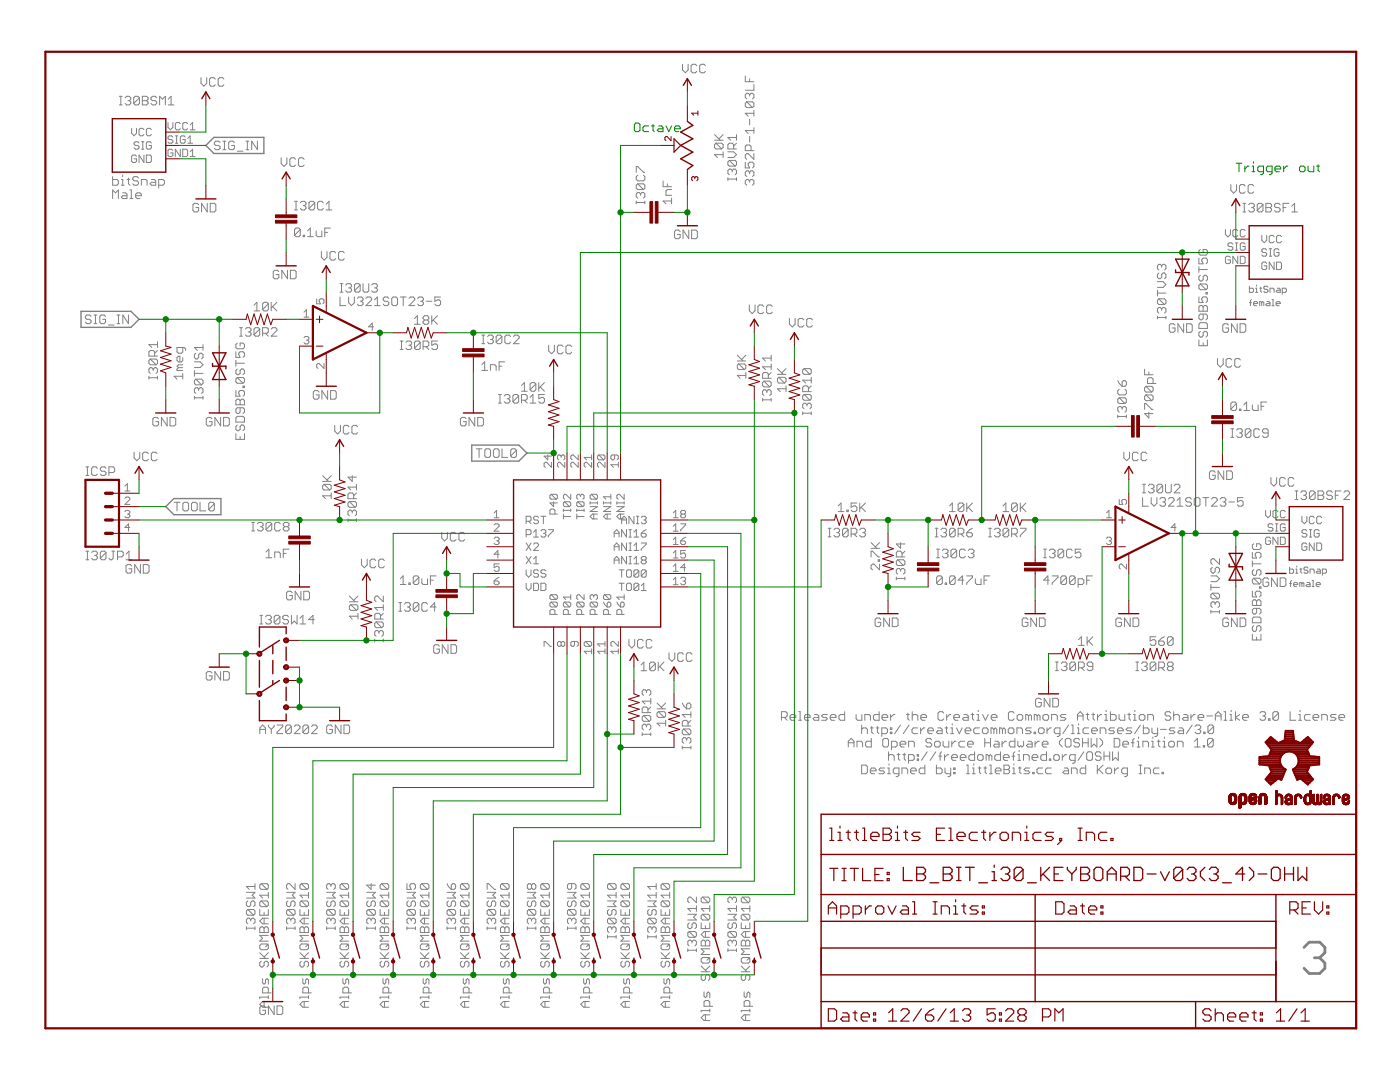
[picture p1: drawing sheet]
<svg xmlns="http://www.w3.org/2000/svg" width="279mm" height="216mm" viewBox="0 0 279 216" stroke-linecap="round" stroke-linejoin="round" font-family="sans-serif">
<path d="M260.2 189l1.1-1h2.1l1 1v1.1l-1 1M262.3 191.1h1.1M263.4 191.1l1 1.1v1l-1 1h-2.1l-1.1-1" fill="none" stroke="#808080" stroke-width=".55"/>
<g fill="none" stroke="#808080" stroke-width=".2">
<path d="M23.8 19.2h.6M24.1 19.2v1.7M25 19.5l.3-.3h.5l.3 .3v.3l-.3 .3M27.8 19.5v1.1l-.3 .3h-.5l-.3-.3M27.8 19.5l-.3-.3h-.5l-.3 .3v1.1M27.8 19.5l-1.1 1.1M28.4 19.2h.9l.2 .3v.3l-.2 .3 .2 .3v.2l-.2 .3h-.9zM31.3 19.5l-.3-.3h-.6l-.3 .3v.3l.3 .3h.6l.3 .3v.2l-.3 .3h-.6l-.3-.3M33.6 19.8l.5-.6v1.7M40.1 15.5v1.1l.6 .6 .6-.6v-1.1M43 15.8l-.3-.3h-.6l-.3 .3v1.1l.3 .3h.6l.3-.3M44.7 15.8l-.3-.3h-.6l-.3 .3v1.1l.3 .3h.6l.3-.3"/>
<path d="M136.2 12.8v1.1l.6 .6 .5-.6v-1.1M139.1 13.1l-.3-.3h-.6l-.3 .3v1.1l.3 .3h.6l.3-.3M140.8 13.1l-.3-.3h-.6l-.3 .3v1.1l.3 .3h.6l.3-.3M148.7 15.2v1.1h1.8M149.6 15.7v.6M149.6 18.9v.3M149.6 18.9l-.3-.3h-.3l-.3 .3v.6l.3 .2M149.6 18.9l.3-.3h.3l.3 .3v.6l-.3 .2M150.5 16.9v1.1h-1.8M22.5 35.2v1.8h.8l.3-.3v-.6l-.3-.3h-.8M22.5 39.6v-1.7l.6 .6 .5-.6v1.7M23.8 20.9h.6"/>
<path d="M24.2 37h.6M24.2 35.8h.3v1.2M24.5 34.9v.3M24.5 38.5h.6l.2 .3v.8h-.8l-.3-.3 .3-.2h.8M25.4 35.8h.5M25.5 20.1h.3M25.6 35.5v1.2l.3 .3M25.8 20.1l.3 .3v.2l-.3 .3h-.5l-.3-.3M25.9 39.6h.6M25.9 37.9h.3v1.7M26.3 25.6v1l.5 .5 .4-.5v-1M27.1 39.1h1.1v-.3l-.3-.3h-.5l-.3 .3v.5l.3 .3h.5"/>
<path d="M27.2 31.2l-.2-.3h-.5l-.2 .3v1l.2 .2h.5l.2-.2v-.5h-.4M27.6 35.5l-.3-.3h-.5l-.3 .3v.3l.3 .3h.5l.3 .3v.3l-.3 .3h-.5l-.3-.3M27.7 28.5l-.2-.2h-.5l-.2 .2v.3l.2 .2h.5l.2 .3v.2l-.2 .3h-.5l-.2-.3M28.2 37v-1.2h.9l.3 .3v.9M28.2 29.8h.5M28.2 28.3h.5M28.4 20.1h.9M28.5 28.3v1.5M28.7 25.9l-.2-.3h-.5l-.3 .3v.9l.3 .3h.5l.2-.3M28.7 30.9v1.5l-1-1.5v1.5M29.2 30.9h.8l.2 .3v1l-.2 .2h-.8zM30.2 28.5l-.2-.2h-.5l-.3 .2v1l.3 .3h.5l.2-.3v-.5h-.5"/>
<path d="M30.2 25.9l-.2-.3h-.5l-.3 .3v.9l.3 .3h.5l.2-.3M30.2 35.8h.6l.3 .3v.9h-.9l-.2-.3 .2-.3h.9M31.7 37h.8l.3-.3v-.6l-.3-.3h-.8v1.7M31.9 20.9v-1.7l.5 .6 .6-.6v1.7M33.5 24.4v1l.5 .5 .5-.5v-1M33.6 20.9h1.1M34.5 27.3l-.3-.2h-.4l-.3 .2v.3l.3 .3h.4l.3 .2v.2l-.3 .3h-.4l-.3-.3M34.5 30l-.3-.2h-.4l-.3 .2v1l.3 .2h.4l.3-.2v-.5h-.5M35 28.6h.5M35 27.1h.5M35.2 27.1v1.5M36 24.7l-.3-.3h-.5l-.2 .3v1l.2 .2h.5l.3-.2"/>
<path d="M36 29.8v1.4l-1-1.4v1.4M36.5 29.8h.7l.2 .2v1l-.2 .2h-.7zM37 27.3l-.3-.2h-.5l-.2 .2v1l.2 .3h.5l.3-.3v-.4h-.5M37.4 24.7l-.2-.3h-.5l-.2 .3v1l.2 .2h.5l.2-.2M37.5 28.6h.9M37.5 27.6l.5-.5v1.5M38 25.9h.9M38 24.9l.4-.5v1.5M38 30.3l.4-.5v1.4M38 31.2h.9M43.9 28.4l-.3-.2h-.5l-.3 .2v.3l.3 .3h.5l.3 .3v.3l-.3 .3h-.5l-.3-.3M44.5 28.2h.6"/>
<path d="M44.5 29.9h.6M44.8 28.2v1.7M46.8 28.4l-.3-.2h-.6l-.3 .2v1.2l.3 .3h.6l.3-.3v-.6h-.6M47.4 30.2h1.1M49.1 28.2h.6M49.1 29.9h.6M49.4 28.2v1.7M51.4 28.2v1.7l-1.2-1.7v1.7M56.1 31.5v1.1l.6 .6 .6-.6v-1.1M59 31.8l-.3-.3h-.6l-.3 .3v1.1l.3 .3h.6l.3-.3M60.7 31.8l-.3-.3h-.6l-.2 .3v1.1l.2 .3h.6l.3-.3M127 34.4v-1.2h.3l1.1 1.2h.3"/>
<path d="M127.3 36.7l-.3 .3v.5l.3 .3h1.1M127.3 36.7l1.1 1.1M127.3 35l-.3 .2v.6l.3 .3h1.1l.3-.3v-.6l-.3-.2M127.3 36.7h1.1l.3 .3v.5l-.3 .3M127.8 38.7l-.2-.3h-.3l-.3 .3v.5l.3 .3M127.8 38.7l.3-.3h.3l.3 .3v.5l-.3 .3M127.8 38.7v.3M132.3 36.1v1.2h1.7M133.2 36.7v.6M134 39.5v1.2M134 37.8h-.8l-.3 .3v.9h1.1M142.6 28h1.7"/>
<path d="M142.6 26.9l1.1 1.1M142.9 28.6h1.1l.3 .3v.5l-.3 .3M142.9 28.6l-.3 .3v.5l.3 .3h1.1M142.9 28.6l1.1 1.1M144.3 30.9h-1.7l.6 .5M144.3 30.3v1.1M144.3 26.9l-.8 .8M145.3 35.7h1.7M145.3 35.5v.5M145.3 30.3h1.1l.6 .6-.6 .5h-1.1M145.6 32h1.1l.3 .3v.6l-.3 .2M145.6 32l-.3 .3v.6l.3 .2h1.1"/>
<path d="M145.6 32l1.1 1.1M146.1 34l.3-.3h.3l.3 .3v.6l-.3 .3M146.1 34l-.3-.3h-.2l-.3 .3v.6l.3 .3M146.1 34v.3M146.4 29.7v-.8l-.3-.3h-.5l-.3 .3v.8h1.7M147 26.9v1.1M147 35.5v.5M147 28.6l-.6 .5M147 27.4h-1.7l.5 .6M148.7 32.4v1.1h.9l-.3-.8 .3-.3h.6l.3 .3v.5l-.3 .3M149 20.3l-.3 .3v.6l.3 .3h1.2M149 20.3h1.2l.3 .3v.6l-.3 .3"/>
<path d="M149 20.3l1.2 1.2M149.6 36.1l.3-.3h.3l.3 .3v.6l-.3 .3M149.6 23.8v1.1M149.6 27.2v1.1M149.6 34.4v.2M149.6 36.1v.3M149.6 36.1l-.3-.3h-.3l-.3 .3v.6l.3 .3M149.6 34.4l-.3-.3h-.3l-.3 .3v.5l.3 .3M149.6 34.4l.3-.3h.3l.3 .3v.5l-.3 .3M149.9 30.1v-.9l-.3-.3h-.6l-.3 .3v.9h1.8M150.5 30.6v1.2l-1.2-1.2h-.3l-.3 .3v.6l.3 .3M150.5 22v1.2"/>
<path d="M150.5 25.5v1.1M150.5 26.1h-1.8l.6 .5M150.5 22.6h-1.8l.6 .6M245.6 36.8v1.2l.6 .5 .6-.5v-1.2M248.5 37.1l-.3-.3h-.6l-.2 .3v1.2l.2 .2h.6l.3-.2M250.2 37.1l-.3-.3h-.5l-.3 .3v1.2l.3 .2h.5l.3-.2M39.6 40.9l-.3-.3h-.5l-.3 .3v1.1l.3 .3h.5l.3-.3v-.6h-.5M41.4 40.6v1.7l-1.2-1.7v1.7M42 40.6h.8l.3 .3v1.1l-.3 .3h-.8zM55.6 54.2l-.2-.3h-.6l-.3 .3v1.2l.3 .2h.6l.2-.2v-.6h-.5M57.4 53.9v1.7l-1.2-1.7v1.7M58 53.9h.8l.3 .3v1.2l-.3 .2h-.8z"/>
<path d="M58.8 41.9h.6M58.8 40.2h.6M59.1 40.2v1.7M59.9 45.8l-.3-.3h-.5l-.3 .3v1.1M59.9 45.8v1.1l-.3 .3h-.5l-.3-.3M59.9 45.8l-1.1 1.1M59.9 40.5l.3-.3h.6l.3 .3v.2l-.3 .3M60.5 46.9h.3v.3h-.3zM60.5 41h.3M60.8 41l.3 .3v.3l-.3 .3h-.6l-.3-.3M61.4 47.2h1.1M61.4 46.1l.5-.6v1.7"/>
<path d="M62.8 40.5v1.1l-.3 .3h-.6l-.2-.3M62.8 40.5l-.3-.3h-.6l-.2 .3v1.1M62.8 40.5l-1.1 1.1M63.1 46.1v.8l.3 .3h.8v-1.1M63.2 59.6v1h.7l-.2-.5v-.2l.2-.3h.5l.3 .3v.5l-.3 .2M64.1 50.2v1.1l.6 .6 .6-.6v-1.1M64.5 40.5l-.3-.3h-.5l-.3 .3v1.1l.3 .3h.5l.3-.3M64.8 46.4h.6M65.1 41.9h1.1M65.1 40.7l.6-.5v1.7M66 45.5h-1.2v1.7M67 50.5l-.3-.3h-.6l-.3 .3v1.1l.3 .3h.6l.3-.3"/>
<path d="M67.9 59.3v1.7h1.1M67.9 58.3h.5M67.9 56.6h.5M68.2 56.6v1.7M68.7 50.5l-.3-.3h-.5l-.3 .3v1.1l.3 .3h.5l.3-.3M69 56.9l.3-.3h.6l.2 .3v.3l-.2 .2M69.6 59.3v1.1l.5 .6 .6-.6v-1.1M69.6 57.4h.3M69.9 57.4l.2 .3v.3l-.2 .3h-.6l-.3-.3M71.3 59.5l.3-.2h.6l.3 .2v.3l-.3 .3M71.9 56.9l-.3-.3h-.6l-.3 .3v1.1M71.9 56.9v1.1l-.3 .3h-.6l-.3-.3"/>
<path d="M71.9 56.9l-1.2 1.1M72.5 56.6v1.4l.2 .3h.6l.3-.3v-1.4M73 59.5l.3-.2h.6l.3 .2v.3l-1.2 1.2h1.2M74.2 56.9l.3-.3h.5l.3 .3v.3l-.3 .2M74.7 59.8l.6-.5v1.7M74.7 57.4h.3M75 57.4l.3 .3v.3l-.3 .3h-.5l-.3-.3M77.6 59.5l-.3-.2h-.5l-.3 .2v.3l.3 .3h.5l.3 .3v.3l-.3 .3h-.5l-.3-.3M78.5 59.3h.5l.3 .2v1.2l-.3 .3h-.5l-.3-.3v-1.2zM79.9 59.3h1.1M80.5 59.3v1.7M81.6 59.5l.3-.2h.6l.3 .2v.3l-1.2 1.2h1.2"/>
<path d="M83.4 59.5l.2-.2h.6l.3 .2v.3l-.3 .3M87.9 59.3h-1.1v.8l.9-.3 .2 .3v.6l-.2 .3h-.6l-.3-.3M127 40.1v.6M127 40.4h1.7M128.7 40.1v.6M134 40.1h-1.7l.6 .6M135.7 46.2l-.3-.3h-.5l-.3 .3v1.1l.3 .3h.5l.3-.3v-.5h-.5M137.5 45.9v1.7l-1.2-1.7v1.7M138 45.9h.9l.3 .3v1.1l-.3 .3h-.9zM231 57.9v1.2M231 58.5h1.7M231 56.2h1.1l.6 .6-.6 .5h-1.1"/>
<path d="M231.3 59.6l1.1 1.2M231.3 54.5l-.3 .3v.5l.3 .3h.3l.2-.3v-.5l.3-.3h.3l.3 .3v.5l-.3 .3M231.3 59.6h1.1l.3 .3v.6l-.3 .3M231.3 59.6l-.3 .3v.6l.3 .3h1.1M231.8 53l.3-.3h.3l.3 .3v.6l-.3 .3M231.8 53l-.2-.3h-.3l-.3 .3v.6l.3 .3M231.8 53v.3M239.3 51.5v1.1h.8l-.3-.8 .3-.3h.6l.3 .3v.5l-.3 .3M239.3 59.2v1.2h.8l-.3-.6v-.3l.3-.3h.6l.3 .3v.6l-.3 .3M239.3 53.2v1.2M239.3 53.8h1.7M239.5 49.8l-.2 .3v.5l.2 .3h1.2l.3-.3v-.5l-.3-.3h-.6v.5"/>
<path d="M239.5 54.9l-.2 .3v.6l.2 .3h.3l.3-.3v-.6l.3-.3h.3l.3 .3v.6l-.3 .3M239.5 56.7h1.2l.3 .2v.6l-.3 .3M239.5 56.7l-.2 .2v.6l.2 .3h1.2M239.5 56.7l1.2 1.1M240.7 58.4h.3v.3h-.3zM244.6 45.8v1l.4 .5 .6-.5v-1M245.6 51.4l-.3-.3h-.5l-.2 .3v1l.2 .2h.5l.3-.2v-.5h-.6M246 48.7l-.2-.2h-.5l-.2 .2v.3l.2 .2h.5l.2 .2v.3l-.2 .2h-.5l-.2-.2M246.5 48.5h.5M246.5 49.9h.5M246.8 48.5v1.4M247 46l-.2-.2h-.5l-.3 .2v1l.3 .3h.5l.2-.3"/>
<path d="M247 51.1v1.5l-1-1.5v1.5M247.5 51.1h.7l.3 .3v1l-.3 .2h-.7zM248.1 40.6h.5M248.1 42.3h.5M248.3 40.6v1.7M248.5 48.7l-.3-.2h-.4l-.3 .2v1l.3 .2h.4l.3-.2v-.5h-.5M248.5 46l-.3-.2h-.4l-.3 .2v1l.3 .3h.4l.3-.3M249.2 40.9l.3-.3h.5l.3 .3v.2l-.3 .3M249.3 57.1v1.2h.7l.2-.2v-.4l-.2-.2h-.7M249.8 41.4h.2M249.8 59.8l-.2 .2v1M250 41.4l.3 .3v.3l-.3 .3h-.5l-.3-.3"/>
<path d="M250.6 57.5h.2v.8M250.6 58.3h.4M250.8 56.9v.2M251.4 57.5h.4M251.6 57.3v.8l.2 .2M251.8 47v.9l.5 .5 .5-.5v-.9M252.1 40.9l-.3-.3h-.6l-.3 .3v1.1M252.1 40.9v1.1l-.3 .3h-.6l-.3-.3M252.1 40.9l-1.2 1.1M252.6 40.6h.9l.3 .3v.2l-.3 .3 .3 .3v.3l-.3 .3h-.9zM252.6 41.4h.9M252.8 52.6l-.2-.3h-.5l-.3 .3v.9l.3 .3h.5l.2-.3v-.5h-.5"/>
<path d="M252.8 49.9l-.2-.3h-.5l-.3 .3v.2l.3 .3h.5l.2 .2v.3l-.2 .2h-.5l-.3-.2M253 57.3l-.2-.2h-.4l-.2 .2 .2 .4h.4l.2 .2-.2 .4h-.4l-.2-.2M253.3 49.6h.5M253.3 51.1h.5M253.4 58.3v-.8h.7l.2 .2v.6M253.5 49.6v1.5M253.9 59.8h.2v1.2M254.3 47.2l-.3-.2h-.5l-.2 .2v1l.2 .2h.5l.3-.2M254.3 52.3v1.5l-1-1.5v1.5M254.8 52.3h.7l.3 .3v.9l-.3 .3h-.7zM254.9 57.5h.4l.2 .2v.6h-.6l-.2-.2 .2-.2h.6M255.2 49.9l-.2-.3h-.5l-.2 .3v1l.2 .2h.5l.2-.2v-.5h-.4"/>
<path d="M255.5 40.9l-.3-.3h-.6l-.2 .3v.2l.2 .3h.6l.3 .3v.3l-.3 .3h-.6l-.2-.3M255.8 47.2l-.3-.2h-.5l-.2 .2v1l.2 .2h.5l.3-.2M255.9 58.3h.6l.2-.2v-.4l-.2-.2h-.6v1.2M256.1 41.4h.5M257.2 40.6h-1.1v1.7M257.8 42.3h1.1M257.8 41.1l.6-.5v1.7M18.2 63.1l-.3-.2h-.6l-.3 .2v.3l.3 .3h.6l.3 .3v.3l-.3 .3h-.6l-.3-.3M18.8 62.9h.5M18.8 64.6h.5M19 62.9v1.7M21.1 63.1l-.3-.2h-.6l-.3 .2v1.2l.3 .3h.6l.3-.3v-.6h-.6"/>
<path d="M21.6 64.9h1.2M23.3 62.9h.6M23.3 64.6h.6M23.6 62.9v1.7M25.6 62.9v1.7l-1.1-1.7v1.7M29.7 75.4h1.7M29.7 75.1v.5M30 71.6l-.3 .3v.6l.3 .3h1.1M30 71.6h1.1l.3 .3v.6l-.3 .3M30 71.6l1.1 1.2M30.6 73.7l-.3-.3h-.3l-.3 .3v.5l.3 .3M30.6 73.7l.3-.3h.2l.3 .3v.5l-.3 .3"/>
<path d="M30.6 73.7v.2M30.9 71.1v-.9l-.3-.3h-.6l-.3 .3v.9h1.7M31.4 68.2v1.1M31.4 75.1v.5M31.4 69.9l-.5 .6M31.4 68.8h-1.7l.6 .5M35.6 73.4l-.3 .2v.3h1.2M35.6 73.4h.9M36.5 75.1h-1.7l.5 .5M36.5 69.3v.9l-.3 .3h-.6l-.3-.3v-.9h1.5l.2 .3v.3M36.5 71.4v.5l-.3 .3h-.6l-.3-.3v-.5l.3-.3h.3v1.1M36.5 74.5v1.1"/>
<path d="M36.5 72.8h-.9l-.3 .3 .3 .3M38.8 72.2h1.1l.6 .6-.6 .5h-1.1M38.8 79.4h1.7M38.8 73.9v1.2M38.8 79.1v.6M38.8 74.5h1.7M39.1 70.5l-.3 .3v.5l.3 .3h.3l.2-.3v-.5l.3-.3h.3l.3 .3v.5l-.3 .3M39.1 75.6l1.1 1.2M39.1 75.6h1.1l.3 .3v.6l-.3 .3M39.1 75.6l-.3 .3v.6l.3 .3h1.1M39.6 77.7v.2M39.6 77.7l.3-.3h.3l.3 .3v.5l-.3 .3"/>
<path d="M39.6 77.7l-.2-.3h-.3l-.3 .3v.5l.3 .3M40.5 69.3h-1.7l.6 .6M40.5 68.8v1.1M40.5 79.1v.6M47.1 77.9v1.2h.8l-.3-.6v-.3l.3-.3h.6l.3 .3v.6l-.3 .3M47.1 79.9l.2-.2h.3l.3 .2 .3-.2h.3l.3 .2v.9h-1.7zM47.1 70.2v1.1h.8l-.3-.6v-.2l.3-.3h.6l.3 .3v.5l-.3 .3M47.1 71.9v1.1M47.1 72.5h1.7M47.3 68.5l-.2 .2v.6l.2 .3h1.2l.3-.3v-.6l-.3-.2h-.6v.5M47.3 73.6l-.2 .3v.6l.2 .3h.3l.3-.3v-.6l.3-.3h.3l.3 .3v.6l-.3 .3M47.3 75.3l-.2 .3v.6l.2 .3h1.2"/>
<path d="M47.3 75.3h1.2l.3 .3v.6l-.3 .3M47.3 75.3l1.2 1.2M47.8 67.1h.6M47.8 65.4h.6M47.9 79.9v.9M48.1 65.4v1.7M48.5 77h.3v.3h-.3zM49 65.7l.3-.3h.5l.3 .3v.2l-.3 .3M49.5 66.2h.3M49.8 66.2l.3 .3v.3l-.3 .3h-.5l-.3-.3M50.7 60.9l.6-.6v1.7M50.7 62h1.1"/>
<path d="M51.8 65.7v1.1l-.3 .3h-.5l-.3-.3M51.8 65.7l-.3-.3h-.5l-.3 .3v1.1M51.8 65.7l-1.1 1.1M52.4 66.5h.9l.3-.3v-.5l-.3-.3h-.9v1.7M53 66.5l.6 .6M53.6 60.6v1.2l-.3 .2h-.6l-.3-.2M53.6 60.6l-.3-.3h-.6l-.3 .3v1.2M53.6 60.6l-1.2 1.2M54.1 60.3v1.7M54.1 65.7l.3-.3h.6l.3 .3v.2l-1.2 1.2h1.2M54.4 61.2l.9 .8M55.3 60.3l-1.2 1.2"/>
<path d="M60.7 67.4l.2-.3h.5l.2 .3v.2l-.2 .3M60.7 62.3l.5-.5v1.5M60.7 63.3h.9M61.2 67.9h.2M61.4 67.9l.2 .2v.3l-.2 .2h-.5l-.2-.2M63.7 78.2l-.3-.3h-.6l-.3 .3v1.2l.3 .3h.6l.3-.3v-.6h-.6M64.7 72.5v1l-1-1h-.2l-.3 .3v.5l.3 .2M65.4 77.9v1.8l-1.2-1.8v1.8M66 77.9h.8l.3 .3v1.2l-.3 .3h-.8zM71.9 60.1h.3M72.2 60.1l.3 .3v.3l-.3 .3h-.6l-.3-.3M74.5 65.2h-.9l.7-.7v1.5"/>
<path d="M74.7 61h1.2M79.9 69.7h.5M79.9 68.1h.5M80.1 68.1v1.6M81 68.3l.3-.2h.6l.2 .2v.3l-.2 .3M81.6 68.9h.3M81.9 68.9l.2 .3v.3l-.2 .2h-.6l-.3-.2M82.7 63.6l.6-.6v1.7M82.7 64.7h1.2M83.9 68.3v1.2l-.3 .2h-.6l-.3-.2M83.9 68.3l-.3-.2h-.6l-.3 .2v1.2M83.9 68.3l-1.2 1.2"/>
<path d="M83.9 60.1h.3M84.2 60.1l.3 .3v.3l-.3 .3h-.6l-.2-.3M84.4 69.2h.9l.3-.3v-.6l-.3-.2h-.9v1.6M84.7 63.9l-.3-.3v-.3l.3-.3h.6l.3 .3v.3l-.3 .3M84.7 63.9l-.3 .2v.3l.3 .3h.6l.3-.3v-.3l-.3-.2M84.7 63.9h.6M85 69.2l.6 .5M85.1 60.1h1.1M86.2 63v1.7M86.4 63.9l.9 .8M87.3 68.1h-1.1v.8l.5-.3h.3l.3 .3v.6l-.3 .2h-.6l-.2-.2M87.3 63l-1.1 1.1"/>
<path d="M96.2 72.8l.5-.6v1.7M96.2 73.9h1.1M96.2 68.6h.5M96.2 66.9h.5M96.4 66.9v1.7M97.3 67.2l.3-.3h.6l.2 .3v.2l-.2 .3M97.9 73.9v-1.1h.8l.3 .3v.8M97.9 67.7h.3M98.2 67.7l.2 .3v.3l-.2 .3h-.6l-.3-.3M99.5 78.7h.6M99.6 73.1h.6M99.8 78.7v1.7"/>
<path d="M100.2 67.2l-.3-.3h-.6l-.3 .3v1.1M100.2 67.2v1.1l-.3 .3h-.6l-.3-.3M100.2 67.2l-1.2 1.1M100.6 79l.3-.3h.6l.3 .3v.3l-.3 .3M100.7 72.2h-1.1v1.7M101.2 79.6h.3M101.5 79.6l.3 .3v.2l-.3 .3h-.6l-.3-.3M101.9 67.2l-.3-.3h-.6l-.2 .3v1.1l.2 .3h.6l.3-.3M102.5 67.2l.2-.3h.6l.3 .3v.2l-1.1 1.2h1.1M103.5 79v1.1l-.3 .3h-.6l-.2-.3M103.5 79l-.3-.3h-.6l-.2 .3v1.1M103.5 79l-1.1 1.1"/>
<path d="M104.1 76.9l.5-.6v1.8M104.1 78.1h1.1M104.1 79.9h.8l.3-.3v-.6l-.3-.3h-.8v1.7M104.6 79.9l.6 .5M105.8 79.3l.6-.6v1.7M106.9 76.6v1.2l-.2 .3h-.6l-.3-.3M106.9 76.6l-.2-.3h-.6l-.3 .3v1.2M106.9 76.6l-1.1 1.2M107.5 76.3v1.8M107.8 77.2l.8 .9M108.6 78.7h-1.1v.9l.6-.3h.3l.2 .3v.5l-.2 .3h-.6l-.3-.3M108.6 76.3l-1.1 1.2"/>
<path d="M109.5 68.9v1.1l.6 .6 .5-.6v-1.1M112.4 69.2l-.3-.3h-.6l-.3 .3v1.1l.3 .3h.6l.3-.3M114.1 69.2l-.3-.3h-.6l-.3 .3v1.1l.3 .3h.6l.3-.3M147.2 72h1.6M147.2 70.9l1.1 1.1M147.4 72.6h1.2l.2 .3v.6l-.2 .2M147.4 72.6l-.2 .3v.6l.2 .2h1.2M147.4 72.6l1.2 1.1M148.8 74.9h-1.6l.5 .6M148.8 74.3v1.2M148.8 70.9l-.8 .9M149.5 60.9v1.1l.6 .6 .6-.6v-1.1"/>
<path d="M152.2 79.8h1.7M152.2 79.5v.6M152.4 61.2l-.3-.3h-.5l-.3 .3v1.1l.3 .3h.5l.3-.3M152.5 76.1h1.1l.3 .2v.6l-.3 .3M152.5 76.1l-.3 .2v.6l.3 .3h1.1M152.5 76.1l1.1 1.1M153 78.1l.3-.3h.3l.3 .3v.5l-.3 .3M153 78.1l-.2-.3h-.3l-.3 .3v.5l.3 .3M153 78.1v.2M153.3 75.5v-.9l-.3-.3h-.5l-.3 .3v.9h1.7M153.9 70.9v1.1M153.9 72.6v1.1"/>
<path d="M153.9 79.5v.6M153.9 74.3l-.6 .6M153.9 73.2h-1.7l.6 .5M153.9 71.5h-1.7l.6 .5M154.1 61.2l-.3-.3h-.5l-.3 .3v1.1l.3 .3h.5l.3-.3M155.2 74.7h1.7M155.2 73.6l1.1 1.1M155.4 75.3h1.2l.3 .3v.5l-.3 .3M155.4 75.3l-.2 .3v.5l.2 .3h1.2M155.4 75.3l1.2 1.1M156.9 77.6h-1.7l.5 .5M156.9 77v1.1"/>
<path d="M156.9 73.6l-.9 .8M157.5 63.5v1.2l.6 .5 .6-.5v-1.2M160.4 63.8l-.3-.3h-.5l-.3 .3v1.2l.3 .2h.5l.3-.2M160.5 78.7l1.1 1.2M160.5 73.6l-.3 .3v.5l.3 .3h1.1M160.5 78.7h1.1l.3 .3v.6l-.3 .3M160.5 78.7l-.3 .3v.6l.3 .3h1.1M160.5 73.6h1.1l.3 .3v.5l-.3 .3M160.5 73.6l1.1 1.1M161.3 78.1v-.8l-.2-.3h-.6l-.3 .3v.8h1.7M161.9 75.3v1.1M161.9 77l-.6 .6"/>
<path d="M161.9 75.9h-1.7l.6 .5M162.1 63.8l-.3-.3h-.5l-.3 .3v1.2l.3 .2h.5l.3-.2M223.1 75.9l.3 .6 .5 .6M223.4 77.7l-.3 .3v.5l.3 .3h1.1l.3-.3v-.5l-.3-.3M223.4 79.4l-.3 .3v.5l.3 .3h1.1M223.4 79.4h1.1l.3 .3v.5l-.3 .3M223.4 79.4l1.1 1.1M223.9 76.2l.3-.3h.3l.3 .3v.6l-.3 .3h-.6zM228.4 73.7v1.1h1.7M228.7 77.1h1.1l.3 .3v.6l-.3 .2M228.7 78.8h1.1l.3 .3v.6l-.3 .2M228.7 77.1l-.3 .3v.6l.3 .2h1.1"/>
<path d="M228.7 78.8l-.3 .3v.6l.3 .2h1.1M228.7 78.8l1.1 1.1M228.7 77.1l1.1 1.1M229.3 74.2v.6M230.1 76.5v-.9l-.3-.2h-.5l-.3 .2v.9h1.7M231 63.4h1.7M231 63.1v.5M231.8 61.6l.3-.2h.3l.3 .2v.6l-.3 .3M231.8 61.6l-.2-.2h-.3l-.3 .2v.6l.3 .3M231.8 61.6v.3M232.7 63.1v.5M234.5 64.9l-.3-.3h-.6l-.2 .3v1.1l.2 .3h.6l.3-.3v-.6h-.6"/>
<path d="M236.2 64.6v1.7l-1.1-1.7v1.7M236.8 64.6h.9l.2 .3v1.1l-.2 .3h-.9zM239.3 61.2l.2-.2h.3l.3 .2 .3-.2h.3l.3 .2v.9h-1.7zM239.3 67.8v1.2h1.7v-1.2M239.5 66.1l-.2 .3v.6l.2 .3h.3l.3-.3v-.6l.3-.3h.3l.3 .3v.6l-.3 .3M239.5 64.4h1.2l.3 .3v.8h-1.7v-.8zM240.1 61.2v.9M240.1 62.7v.8l-.3 .3h-.3l-.2-.3v-.5l.2-.3h1.2l.3 .3v.5l-.3 .3M240.1 68.4v.6M243 71.5v1.2l.5 .6 .6-.6v-1.2M245.2 64.9l-.3-.3h-.6l-.3 .3v1.1l.3 .3h.6l.3-.3v-.6h-.6M245.8 71.8l-.2-.3h-.6l-.3 .3v1.2l.3 .3h.6l.2-.3"/>
<path d="M246.9 64.6v1.7l-1.1-1.7v1.7M247.5 64.6h.8l.3 .3v1.1l-.3 .3h-.8zM247.5 71.8l-.2-.3h-.6l-.3 .3v1.2l.3 .3h.6l.2-.3M249.3 60.4h.5M250.2 60.6h.8l-.2-.4h-.4l-.2 .2v.4l.2 .2h.4M251.8 60.4l.2-.2 .2 .2v.6M251.8 60.4l-.4-.2v.8M251.8 60.4v.6M252.8 60.2h.4l.2 .2v.6h-.6l-.2-.2 .2-.2h.6M253.9 61h.4M254.7 60.6h.8l-.2-.4h-.4l-.2 .2v.4l.2 .2h.4M17.1 94.9h.6"/>
<path d="M17.1 93.2h.6M17.4 93.2v1.7M19.4 93.5l-.2-.3h-.6l-.3 .3v1.1l.3 .3h.6l.2-.3M21.1 93.5l-.2-.3h-.6l-.3 .3v.2l.3 .3h.6l.2 .3v.3l-.2 .3h-.6l-.3-.3M21.7 94.3h.9l.3-.3v-.5l-.3-.3h-.9v1.7M24.9 99.4l.3-.2h.5l.2 .2v.3l-1 .9h1M24.9 97l.5-.5v1.5M24.9 98h1M26.8 90.2v1.2l.5 .5 .6-.5v-1.2M29.6 90.5l-.3-.3h-.5l-.3 .3v1.2l.3 .2h.5l.3-.2M31.3 90.5l-.2-.3h-.6l-.3 .3v1.2l.3 .2h.6l.2-.2M31.6 83.6l-.3-.3h-.5l-.3 .3v1.1l.3 .3h.5l.3-.3v-.6h-.5"/>
<path d="M33.4 83.3v1.7l-1.2-1.7v1.7M33.9 83.3h.9l.3 .3v1.1l-.3 .3h-.9zM42.3 83.6l-.3-.3h-.5l-.3 .3v1.1l.3 .3h.5l.3-.3v-.6h-.6M44 83.3v1.7l-1.1-1.7v1.7M44.6 83.3h.9l.3 .3v1.1l-.3 .3h-.9zM47.1 86.5v1.2h1.7v-1.2M47.3 83.1h1.2l.3 .3v.8h-1.7v-.8zM47.3 84.8l-.2 .3v.6l.2 .2h.3l.3-.2v-.6l.3-.3h.3l.3 .3v.6l-.3 .2M47.9 81.4v.8l-.3 .3h-.3l-.2-.3v-.6l.2-.2h1.2l.3 .2v.6l-.3 .3M47.9 87.1v.6M64.4 96.1h1.7M64.4 94.9l1.1 1.2"/>
<path d="M64.7 96.6l1.1 1.2M64.7 96.6h1.1l.3 .3v.6l-.3 .3M64.7 96.6l-.3 .3v.6l.3 .3h1.1M66.1 98.9h-1.7l.6 .6M66.1 98.4v1.1M66.1 94.9l-.8 .9M66.8 84.9v1.1l.6 .6 .5-.6v-1.1M69.7 85.2l-.3-.3h-.6l-.3 .3v1.1l.3 .3h.6l.3-.3M70.3 94.9v1.2l-.9-.9h1.7M70.6 99.5v-.9l-.3-.2h-.6l-.3 .2v.9h1.7M71.1 96.6v1.2M71.1 98.4l-.5 .5"/>
<path d="M71.1 97.2h-1.7l.6 .6M71.4 85.2l-.3-.3h-.6l-.3 .3v1.1l.3 .3h.6l.3-.3M93 83.6l-.2-.3h-.6l-.3 .3v1.1l.3 .3h.6l.2-.3v-.6h-.5M94.7 83.3v1.7l-1.1-1.7v1.7M95 89.6h1.2M95.3 83.3h.9l.3 .3v1.1l-.3 .3h-.9zM95.6 89.6v1.7M97 89.6h.6l.3 .3v1.1l-.3 .3h-.6l-.2-.3v-1.1zM98.5 89.9l.3-.3h.5l.3 .3v1.1l-.3 .3h-.5l-.3-.3zM99.5 80.4h.6M100.2 89.6v1.7h1.1M103.1 89.9v1.1l-.3 .3h-.6l-.3-.3"/>
<path d="M103.1 89.9l-.3-.3h-.6l-.3 .3v1.1M103.1 89.9l-1.2 1.1M105.8 80.4h1.1M109.3 90.8v1l-.7-.8h1.4M110 98.6h1l.2 .3v.5l-.2 .2M110 98.6l-.3 .3v.5l.3 .2h1M110 98.6l1 1M110 92.2v1l-.9-1h-.3l-.2 .3v.5l.2 .2M112 91l.2-.2h.3l.2 .2v.5l-.2 .3M112 91l-.3-.2h-.2l-.2 .2v.5l.2 .3M112 91v.3M112.7 92.2v1l-1-1h-.2l-.2 .3v.5l.2 .2"/>
<path d="M113.9 98.6v1l-1-1h-.2l-.3 .3v.5l.3 .2M115.4 92.2v1l-1-1h-.2l-.3 .3v.5l.3 .2M115.4 90.8v1l-1-1h-.2l-.3 .2v.5l.3 .3M115.8 98.9l.3-.3h.2l.3 .3v.5l-.3 .2M115.8 98.9l-.2-.3h-.3l-.2 .3v.5l.2 .2M115.8 98.9v.2M118 98.6l-.2 .3v.5l.2 .2h1M118 98.6h1l.2 .3v.5l-.2 .2M118 98.6l1 1M118.1 90.8v1M118.1 92.2v1l-1-1h-.3l-.2 .3v.5l.2 .2M118.1 91.3h-1.5l.5 .5"/>
<path d="M119.5 90.8l-.2 .2v.5l.2 .3h1M119.5 90.8h1l.2 .2v.5l-.2 .3M119.5 90.8l1 1M120.7 92.2v1l-1-1h-.2l-.2 .3v.5l.2 .2M121.9 98.6v1M121.9 99.1h-1.5l.5 .5M122.7 90.8v.7l-.3 .3h-.2l-.3-.3v-.5l.3-.2h.9l.3 .2v.5l-.3 .3M123.4 92.7h-1.5l.5 .5M123.4 92.2v1M124.6 98.6v1l-1-1h-.2l-.3 .3v.5l.3 .2M160.2 82.4h1.7M160.2 82.2v.5"/>
<path d="M161.1 80.7l.2-.2h.3l.3 .2v.6l-.3 .3M161.1 80.7l-.3-.2h-.3l-.3 .2v.6l.3 .3M161.1 80.7v.3M161.9 82.2v.5M223.1 83.1h1.7M223.1 82.8v.6M223.4 99.7v.9h.7l-.2-.4v-.3l.2-.2h.5l.2 .2v.5l-.2 .2M223.9 81.4l.3-.3h.3l.3 .3v.6l-.3 .3M223.9 81.4l-.3-.3h-.2l-.3 .3v.6l.3 .3M223.9 81.4v.3M224.3 90.2v1.2l.6 .5 .5-.5v-1.2M224.8 82.8v.6"/>
<path d="M227.1 90.5l-.2-.3h-.6l-.3 .3v1.2l.3 .2h.6l.2-.2M228 99.3v1.7h1.2M228 96.6h.6M228 98.3h.6M228.3 96.6v1.7M228.4 81.7v-1.2h.3l1.1 1.2h.3M228.9 90.5l-.3-.3h-.6l-.3 .3v1.2l.3 .2h.6l.3-.2M229.2 96.9l.2-.3h.6l.3 .3v.3l-.3 .3M229.3 82.3v1.1l-.9-.9h1.7M229.7 99.3v1.1l.6 .6 .6-.6v-1.1M229.7 97.5h.3M230 97.5l.3 .3v.3l-.3 .2h-.6l-.2-.2"/>
<path d="M231.5 99.6l.3-.3h.5l.3 .3v.3l-.3 .3M232 96.9l-.2-.3h-.6l-.3 .3v1.2M232 96.9v1.2l-.2 .2h-.6l-.3-.2M232 96.9l-1.1 1.2M232.6 96.6v1.5l.3 .2h.6l.2-.2v-1.5M233.2 99.6l.3-.3h.5l.3 .3v.3l-1.1 1.1h1.1M234.3 96.9l.3-.3h.6l.3 .3v.3l-1.2 1.1h1.2M234.9 99.9l.6-.6v1.7M237.8 99.6l-.3-.3h-.6l-.3 .3v.3l.3 .3h.6l.3 .2v.3l-.3 .3h-.6l-.3-.3M238.3 99.6l.3-.3h.6l.3 .3v1.1l-.3 .3h-.6l-.3-.3zM240.1 99.3h1.1M240.6 99.3v1.7"/>
<path d="M241.8 99.6l.3-.3h.5l.3 .3v.3l-1.1 1.1h1.1M242.5 94.3l-.3-.3h-.5l-.3 .3v1.1l.3 .3h.5l.3-.3v-.6h-.6M243.5 99.6l.3-.3h.6l.2 .3v.3l-.2 .3M244.2 94v1.7l-1.1-1.7v1.7M244.8 94h.9l.3 .3v1.1l-.3 .3h-.9zM245.6 87.3h.6M245.6 85.6h.6M245.9 85.6v1.7M246.8 85.8l.3-.2h.5l.3 .2v.3l-.3 .3M246.8 80.5l-.3-.3h-.6l-.3 .3v1.1M246.8 80.5v1.1l-.3 .3h-.6l-.3-.3M246.8 80.5l-1.2 1.1"/>
<path d="M247.4 81.6h.2v.3h-.2zM247.4 86.4h.2M247.6 86.4l.3 .3v.3l-.3 .3h-.5l-.3-.3M248.1 99.3h-1.1v.9l.5-.3h.3l.3 .3v.5l-.3 .3h-.6l-.2-.3M248.2 81.9h1.2M248.2 80.8l.6-.6v1.7M249.6 85.8l-.2-.2h-.6l-.3 .2v1.2M249.6 85.8v1.2l-.2 .3h-.6l-.3-.3M249.6 85.8l-1.1 1.2M249.9 80.8v.8l.3 .3h.9v-1.1M251.4 85.8l-.3-.2h-.6l-.3 .2v1.2l.3 .3h.6l.3-.3M251.7 81.1h.5"/>
<path d="M252.8 80.2h-1.1v1.7M253.1 86.4h-.9l-.3-.3v-.3l.3-.2h.6l.3 .2v1.2l-.3 .3h-.6l-.3-.3M253.6 95.3v1.1l.6 .6 .6-.6v-1.1M256.5 95.6l-.3-.3h-.5l-.3 .3v1.1l.3 .3h.5l.3-.3M258.2 95.6l-.3-.3h-.5l-.3 .3v1.1l.3 .3h.5l.3-.3M258.4 99.7h.6M258.4 98h.6M258.7 98v1.7M259.6 98.3l.3-.3h.6l.2 .3v.2l-.2 .3M260.2 98.8h.3M260.5 98.8l.2 .3v.3l-.2 .3h-.6l-.3-.3M262.5 98.3v1.1l-.3 .3h-.6l-.3-.3"/>
<path d="M262.5 98.3l-.3-.3h-.6l-.3 .3v1.1M262.5 98.3l-1.2 1.1M263 98h.9l.3 .3v.2l-.3 .3 .3 .3v.3l-.3 .3h-.9zM263 98.8h.9M265.9 98.3l-.3-.3h-.6l-.2 .3v.2l.2 .3h.6l.3 .3v.3l-.3 .3h-.6l-.2-.3M266.5 98.8h.6M267.6 98h-1.1v1.7M268.2 98.3l.3-.3h.5l.3 .3v.2l-1.1 1.2h1.1M17.1 111.7h.6M17.1 110h.6M17.4 110v1.7M18.3 110.3l.3-.3h.6l.2 .3v.3l-.2 .2"/>
<path d="M18.9 110.8h.3M19.2 110.8l.2 .3v.3l-.2 .3h-.6l-.3-.3M21.1 110.3v1.1l-.2 .3h-.6l-.3-.3M21.1 110.3l-.2-.3h-.6l-.3 .3v1.1M21.1 110.3l-1.1 1.1M22.3 110h.6M22.6 110v1.4l-.3 .3h-.3l-.3-.3M23.5 111.1h.8l.3-.3v-.5l-.3-.3h-.8v1.7M24.9 102.1l.3-.2h.5l.2 .2v.2l-.2 .3M25.2 111.7h1.1M25.2 110.6l.5-.6v1.7M25.4 102.6h.3"/>
<path d="M25.7 102.6l.2 .2v.3l-.2 .2h-.5l-.3-.2M25.9 105.3h-1l.8-.8v1.5M26.3 112.9l-.3-.3h-.6l-.3 .3v1.2l.3 .3h.6l.3-.3v-.6h-.6M28 112.6v1.8l-1.1-1.8v1.8M28.6 112.6h.8l.3 .3v1.2l-.3 .3h-.8zM34.8 100.2h1.1M35.3 100.2v1.7M36.8 100.2h.5l.3 .3v1.2l-.3 .2h-.5l-.3-.2v-1.2zM38.5 100.2h.6l.2 .3v1.2l-.2 .2h-.6l-.3-.2v-1.2zM39.9 100.2v1.7h1.2M42.8 100.5v1.2l-.3 .2h-.6l-.2-.2M42.8 100.5l-.3-.3h-.6l-.2 .3v1.2"/>
<path d="M42.8 100.5l-1.1 1.2M50.2 105.9h.6M50.2 104.2h.6M50.5 104.2v1.7M51.4 104.5l.3-.3h.5l.3 .3v.3l-.3 .3M51.9 105.1h.3M52.2 105.1l.3 .3v.3l-.3 .2h-.5l-.3-.2M53.1 110.2l.6-.6v1.7M53.1 111.3h1.1M54.2 104.5v1.2l-.2 .2h-.6l-.3-.2M54.2 104.5l-.2-.3h-.6l-.3 .3v1.2M54.2 104.5l-1.1 1.2"/>
<path d="M54.8 111.3v-1.1h.9l.2 .2v.9M55.9 104.5l-.2-.3h-.6l-.3 .3v1.2l.3 .2h.6l.2-.2M56.5 110.4h.6M56.8 105.1l-.3-.3v-.3l.3-.3h.6l.3 .3v.3l-.3 .3M56.8 105.1l-.3 .3v.3l.3 .2h.6l.3-.2v-.3l-.3-.3M56.8 105.1h.6M57.7 109.6h-1.2v1.7M58.3 118.3l-.3-.3h-.5l-.3 .3v1.1l.3 .3h.5l.3-.3v-.6h-.5M60 118v1.7l-1.1-1.7v1.7M60.6 118h.9l.3 .3v1.1l-.3 .3h-.9zM69.4 103.8h1.7M69.4 103.5v.6"/>
<path d="M69.7 118.9l1.2 1.2M69.7 100.1h1.2l.2 .3v.5l-.2 .3M69.7 100.1l-.3 .3v.5l.3 .3h1.2M69.7 100.1l1.2 1.1M70.3 102.1l-.3-.3h-.3l-.3 .3v.6l.3 .2M70.3 102.1l.3-.3h.3l.2 .3v.6l-.2 .2M70.3 102.1v.3M71.1 103.5v.6M71.4 118.9l-.8 .9M72.1 111.6v1.1l.6 .6 .6-.6v-1.1M75 111.9l-.3-.3h-.6l-.2 .3v1.1l.2 .3h.6l.3-.3M76.5 118.9v1.2l-1.1-1.2h-.3l-.3 .3v.6l.3 .3"/>
<path d="M76.7 111.9l-.3-.3h-.5l-.3 .3v1.1l.3 .3h.5l.3-.3M79.9 115.5l.6-.6v1.7M79.9 116.6h1.1M81.6 116.3h.3v.3h-.3zM83.6 115.2l-.3-.3h-.6l-.2 .3v1.1M83.6 115.2v1.1l-.3 .3h-.6l-.2-.3M83.6 115.2l-1.1 1.1M84.2 115.5v.8l.3 .3h.8v-1.1M85.9 115.8h.6M87 114.9h-1.1v1.7M88.2 106.2v1.2l.5 .5 .6-.5v-1.2M91 106.5l-.3-.3h-.6l-.2 .3v1.2l.2 .2h.6l.3-.2"/>
<path d="M92.7 106.5l-.2-.3h-.6l-.3 .3v1.2l.3 .2h.6l.2-.2M98.6 104.8l.3-.3h.5l.2 .3v.2l-1 1h1M98.6 107.4l.3-.2h.5l.2 .2v.3l-.2 .2M98.6 115.9h.8l.2 .3v.2l-.2 .3h-.5l-.3-.3zM98.6 103.3h1M98.6 102.3l.5-.4v1.4M99.1 107.9h.3M99.4 107.9l.2 .3v.2l-.2 .2h-.5l-.3-.2M99.6 112.5h-1v.8l.5-.3h.3l.2 .3v.4l-.2 .3h-.5l-.3-.3M99.6 110.6h-1l.8-.7v1.4M99.6 115.2l-1 .7M105 104h.7l.3-.2v-.5l-.3-.3h-.7v1.5"/>
<path d="M105 106.7h.7l.3-.3v-.5l-.3-.2h-.7v1.5M105 113.7v1l.5 .5 .5-.5v-1M105 116.4v.9l.5 .5 .5-.5v-.9M105 108.4l1 1.4M105 111l1 1.5M105.5 104l.5 .5M106 108.4l-1 1.4M106 111l-1 1.5M106.5 112.5h1M106.5 116.4h.7l.3 .2v1l-.3 .2h-.7zM106.5 107.2h1M106.5 108.6l.2-.2h.5l.3 .2v.3l-1 .9h1"/>
<path d="M106.5 106.2l.5-.5v1.5M106.5 111.5l.5-.5v1.5M107.5 113.9l-.3-.2h-.5l-.2 .2v.3l.2 .2h.5l.3 .3v.2l-.3 .3h-.5l-.2-.3M107.5 103.3l-.3-.3h-.5l-.2 .3v.2l.2 .3h.5l.3 .2v.2l-.3 .3h-.5l-.2-.3M107.9 116.4h.8l.2 .2v1l-.2 .2h-.8zM107.9 103h1M107.9 105.9l.3-.2h.5l.2 .2v.3l-.2 .2M108.4 106.4h.3M108.4 103v1.5M108.7 106.4l.2 .3v.2l-.2 .3h-.5l-.3-.3M108.9 113.9l-.2-.2h-.5l-.3 .2v.3l.3 .2h.5l.2 .3v.2l-.2 .3h-.5l-.3-.3M109.4 105.7h1v.2l-1 1v.3"/>
<path d="M110 118.7h1l.2 .2v.5l-.2 .2M110 118.7l-.3 .2v.5l.3 .2h1M110 118.7l1 .9M110.5 100.1v1l-.8-.7h1.5M110.7 102.6v-.8l-.2-.2h-.5l-.3 .2v.8h1.5M112.4 101.8h1.5M112.4 101.6v.5M112.4 102.6v.9M112.4 103.1h1.5M112.7 100.1h.9l.3 .3v.4l-.3 .3M112.7 100.1l.9 1M112.7 100.1l-.3 .3v.4l.3 .3h.9"/>
<path d="M113.9 101.6v.5M113.9 118.7v.9M113.9 119.1h-1.5l.5 .5M115.1 101.8h1.5M115.1 101.6v.5M115.1 102.6v.9M115.1 103.1h1.5M115.3 100.1l-.2 .3v.4l.2 .3h1M115.3 100.1h1l.3 .3v.4l-.3 .3M115.3 100.1l1 1M116.6 118.7v.9l-1-.9h-.3l-.2 .2v.5l.2 .2M116.6 101.6v.5"/>
<path d="M117.8 101.1h1.4l-1.4 1h1.4M117.8 100.1v.5M117.8 100.4h1.4M118.5 118.9l-.2-.2h-.3l-.2 .2v.5l.2 .2M118.5 118.9l.2-.2h.3l.2 .2v.5l-.2 .2M118.5 102.6v.9M118.5 118.9v.2M119.2 100.1v.5M119.2 102.6h-.9l-.5 .5 .5 .4h.9M120.4 101.1h1.5l-1.5 1h1.5M120.4 100.1v.5M120.4 100.4h1.5"/>
<path d="M120.7 118.7l-.3 .2v.5l.3 .2h1M120.7 118.7h1l.2 .2v.5l-.2 .2M120.7 118.7l1 .9M121.2 102.6v.9M121.9 100.1v.5M121.9 102.6h-1l-.5 .5 .5 .4h1M122.6 106.4h.9M122.6 109.1h.9M122.6 112.5v-1l.5-.5 .4 .5v1M122.6 107.2v-1l.5-.5 .4 .5v1M122.6 109.8v-.9l.5-.5 .4 .5v.9M122.6 111.8h.9"/>
<path d="M123.1 101.1h1.5l-1.5 1h1.5M123.1 100.1v.5M123.1 100.4h1.5M123.5 116.4h1M123.5 113.7h1M123.8 102.6v.9M124.1 104.5v-1l.4-.5 .5 .5v1M124.1 103.8h.9M124.1 113.7v1.5M124.1 116.4v1.4M124.6 119.1h-1.5l.5 .5M124.6 100.1v.5"/>
<path d="M124.6 118.7v.9M124.6 102.6h-1l-.5 .5 .5 .4h1M125 116.6l.3-.2h.5l.2 .2v1l-.2 .2h-.5l-.3-.2zM125 105.7v1.5l-.9-1.5v1.5M125 108.4v1.4l-.9-1.4v1.4M125 111v1.5l-.9-1.5v1.5M125 113.9l.3-.2h.5l.2 .2v1l-.2 .3h-.5l-.3-.3zM125.5 112.5h.5M125.5 105.7h.5M125.5 107.2h.5M125.5 108.4h.5M125.5 109.8h.5"/>
<path d="M125.5 111h.5M125.8 105.7v1.5M125.8 108.4v1.4M125.8 111v1.5M126.5 112.5h1M126.5 103v1.5l-1-1.5v1.5M126.5 107.2h1M126.5 109.8h1M126.5 111.5l.5-.5v1.5M126.5 106.2l.5-.5v1.5M126.5 108.9l.5-.5v1.4M127 103h.5"/>
<path d="M127 104.5h.5M127.3 103v1.5M127.5 116.6l-.2-.2h-.6l-.2 .2v1M127.5 113.9l-.2-.2h-.6l-.2 .2v1M127.5 113.9v1l-.2 .3h-.6l-.2-.3M127.5 116.6v1l-.2 .2h-.6l-.2-.2M127.5 116.6l-1 1M127.5 113.9l-1 1M128 106.4h.7l.3 .3v.2l-.3 .3h-.5l-.2-.3zM128 103.3l.2-.3h.5l.3 .3v.2l-.3 .3M128 108.4h1v.2l-1 1v.2M128 117.8h1"/>
<path d="M128 116.9l.5-.5v1.4M128.2 111.8l-.2 .2v.2l.2 .3h.5l.3-.3v-.2l-.3-.2M128.2 111.8l-.2-.3v-.2l.2-.3h.5l.3 .3v.2l-.3 .3M128.2 111.8h.5M128.5 103.8h.2M128.7 103.8l.3 .2v.2l-.3 .3h-.5l-.2-.3M129 113.9v1l-.3 .3h-.5l-.2-.3M129 113.9l-.3-.2h-.5l-.2 .2v1M129 113.9l-1 1M129 105.7l-1 .7M134.4 111.3h.9M134.4 116.7h.9"/>
<path d="M134.4 114h.9M134.4 103.3h.9M134.4 106h.9M134.4 108.6h.9M134.4 115.7l.5-.5v1.5M134.4 102.3l.5-.4v1.4M134.4 105l.5-.5v1.5M134.4 107.7l.5-.5v1.4M134.4 110.3l.5-.4v1.4M134.4 113l.5-.5v1.5M135.8 107.9h.8l.2 .3v.2l-.2 .2h-.5l-.3-.2zM135.8 104.5h1v.3l-1 .9v.3"/>
<path d="M135.8 115.4l.3-.2h.5l.2 .2v.3l-.2 .2M136.1 102.6l-.3-.3v-.2l.3-.2h.5l.2 .2v.2l-.2 .3M136.1 102.6l-.3 .2v.3l.3 .2h.5l.2-.2v-.3l-.2-.2M136.1 102.6h.5M136.3 115.9h.3M136.6 115.9l.2 .3v.2l-.2 .3h-.5l-.3-.3M136.8 109.9h-1v.7l.5-.3h.3l.2 .3v.5l-.2 .2h-.5l-.3-.2M136.8 113.3h-1l.8-.8v1.5M136.8 107.2l-1 .7M165.3 107.1h.5M165.3 105.4h.5M165.6 105.4v1.7"/>
<path d="M166.4 105.7l.3-.3h.6l.3 .3v.3l-.3 .3M167 106.3h.3M167.3 106.3l.3 .3v.2l-.3 .3h-.6l-.3-.3M167.3 100.9l.6-.5v1.7M167.3 102.1h1.1M169 101.8h.3v.3h-.3zM169.3 105.7v1.1l-.3 .3h-.6l-.3-.3M169.3 105.7l-.3-.3h-.6l-.3 .3v1.1M169.3 105.7l-1.2 1.1M169.9 106.6h.8l.3-.3v-.6l-.3-.3h-.8v1.7M170.4 106.6l.6 .5M171 100.4h-1.1v.8l.8-.3 .3 .3v.6l-.3 .3h-.6l-.2-.3"/>
<path d="M171.6 105.7l.3-.3h.5l.3 .3v.3l-.3 .3M171.6 100.4v1.7M171.9 101.2l.8 .9M172.1 106.3h.3M172.4 106.3l.3 .3v.2l-.3 .3h-.5l-.3-.3M172.7 100.4l-1.1 1.1M173.8 111.1v-1.1h.3l1.2 1.1h.2M173.8 109.4h1.7M173.8 108.3l1.2 1.1M175.3 111.7h.2v.3h-.2zM175.5 112.6v1.1l-1.1-1.1h-.3l-.3 .2v.6l.3 .3M175.5 108.3l-.8 .8"/>
<path d="M178.9 115.4h1.7M178.9 115.1v.6M179.2 111.7l-.3 .3v.6l.3 .2h1.1M179.2 111.7h1.1l.3 .3v.6l-.3 .2M179.2 111.7l1.1 1.1M179.7 113.7l-.2-.3h-.3l-.3 .3v.6l.3 .3M179.7 113.7l.3-.3h.3l.3 .3v.6l-.3 .3M179.7 108.3v1.1l-.8-.9h1.7M179.7 113.7v.3M180 111.1v-.8l-.3-.3h-.5l-.3 .3v.8h1.7M180.6 115.1v.6M180.6 110l-.6 .6"/>
<path d="M186.6 107.1h.6M186.6 105.4h.6M186.9 105.4v1.7M186.9 111.3h.6M186.9 109.6h.6M187.2 109.6v1.7M187.8 105.7l.3-.3h.5l.3 .3v.3l-.3 .3M188.1 115.2v1.1l-.3 .3h-.6l-.3-.3M188.1 115.2l-.3-.3h-.6l-.3 .3v1.1M188.1 115.2l-1.2 1.1M188.1 109.9l.2-.3h.6l.3 .3v.3l-.3 .2M188.3 106.3h.3"/>
<path d="M188.6 106.3l.3 .3v.2l-.3 .3h-.5l-.3-.3M188.6 116.3h.3v.3h-.3zM188.6 110.4h.3M188.9 110.4l.3 .3v.3l-.3 .3h-.6l-.2-.3M189.5 100.9l.6-.5v1.7M189.5 102.1h1.1M190.6 115.2l-.2-.3h-.6l-.3 .3v1.1M190.6 115.2v1.1l-.2 .3h-.6l-.3-.3M190.6 105.7l-.2-.3h-.6l-.3 .3v1.1M190.6 105.7v1.1l-.2 .3h-.6l-.3-.3M190.6 115.2l-1.1 1.1M190.6 105.7l-1.1 1.1"/>
<path d="M190.9 109.9v1.1l-.3 .3h-.5l-.3-.3M190.9 109.9l-.3-.3h-.5l-.3 .3v1.1M190.9 109.9l-1.1 1.1M191.2 106.6h.9l.3-.3v-.6l-.3-.3h-.9v1.7M191.8 106.6l.6 .5M192.4 100.6v1.2l-.3 .3h-.6l-.3-.3M192.4 100.6l-.3-.2h-.6l-.3 .2v1.2M192.4 115.8h-1.2l.9-.9v1.7M192.4 100.6l-1.2 1.2M192.6 109.9l-.2-.3h-.6l-.3 .3v1.1l.3 .3h.6l.2-.3M192.9 106.3h.9l.3 .3v.2l-.3 .3h-.6l-.3-.3zM192.9 114.9h1.2v.3l-1.2 1.1v.3"/>
<path d="M192.9 100.4v1.7M193.2 101.2l.9 .9M193.2 109.9l.3-.3h.6l.3 .3v.3l-.3 .2M193.8 110.4h.3M194.1 100.4l-1.2 1.1M194.1 110.4l.3 .3v.3l-.3 .3h-.6l-.3-.3M194.1 105.4l-.6 .3-.6 .6M194.6 115.5v.8l.3 .3h.9v-1.1M196.4 115.8h.6M197.3 107.1h.6M197.3 105.4h.6M197.5 114.9h-1.1v1.7"/>
<path d="M197.6 105.4v1.7M198.5 105.7l.2-.3h.6l.3 .3v.3l-.3 .3M199 106.3h.3M199.3 106.3l.3 .3v.2l-.3 .3h-.6l-.2-.3M200.2 102.1h1.1M200.2 100.9l.5-.5v1.7M201.3 105.7v1.1l-.3 .3h-.6l-.2-.3M201.3 105.7l-.3-.3h-.6l-.2 .3v1.1M201.3 105.7l-1.1 1.1M201.9 106.6h.9l.2-.3v-.6l-.2-.3h-.9v1.7M202.5 106.6l.5 .5M203 100.6v1.2l-.2 .3h-.6l-.3-.3"/>
<path d="M203 100.6l-.2-.2h-.6l-.3 .2v1.2M203 100.6l-1.1 1.2M203.6 100.4v1.7M203.6 105.4h1.1v.3l-1.1 1.1v.3M203.9 101.2l.8 .9M204.7 100.4l-1.1 1.1M208.3 111.3h.5M208.3 109.6h.5M208.6 109.6v1.7M209.4 115.8h-1.1l.8-.9v1.7M209.4 109.9l.3-.3h.6l.3 .3v.3l-.3 .2M210 114.9h1.1v.3l-1.1 1.1v.3"/>
<path d="M210 110.4h.3M210.3 110.4l.3 .3v.3l-.3 .3h-.6l-.3-.3M212.3 109.9l-.3-.3h-.6l-.3 .3v1.1M212.3 109.9v1.1l-.3 .3h-.6l-.3-.3M212.3 109.9l-1.2 1.1M212.9 115.2l-.3-.3h-.6l-.3 .3v1.1M212.9 115.2v1.1l-.3 .3h-.6l-.3-.3M212.9 115.2l-1.2 1.1M214 109.9l-.3-.3h-.6l-.2 .3v1.1l.2 .3h.6l.3-.3M214.6 115.2v1.1l-.3 .3h-.6l-.3-.3M214.6 115.2l-.3-.3h-.6l-.3 .3v1.1M214.6 115.2l-1.2 1.1"/>
<path d="M215.2 116.6h.8l.3-.3v-.5l-.3-.3h-.8v1.7M215.7 109.6h-1.1v.8l.5-.2h.3l.3 .2v.6l-.3 .3h-.5l-.3-.3M216.9 115.8h.5M218 114.9h-1.1v1.7M220.8 107.4l.3-.2h.5l.2 .2v.3l-.2 .2M220.8 103.3h1M220.8 102.3l.5-.4v1.4M221.3 107.9h.3M221.6 107.9l.2 .3v.2l-.2 .2h-.5l-.3-.2M224.8 112.6v.9l-.9-.9h-.3l-.2 .2v.5l.2 .2M232 100.2h.3M232.3 100.2l.3 .2v.3l-.3 .3h-.5l-.3-.3"/>
<path d="M234.7 105.3h-1l.8-.8v1.5M234.9 101h1.2M241.7 114.9h1.1l.6 .6-.6 .6h-1.1M241.7 116.6v1.2M241.7 117.2h1.7M242 113.2l-.3 .3v.5l.3 .3h.2l.3-.3v-.5l.3-.3h.3l.3 .3v.5l-.3 .3M242 118.4h1.1l.3 .2v.6l-.3 .3M242 118.4l-.3 .2v.6l.3 .3h1.1M242 118.4l1.1 1.1M243.4 111.5v1.1l-1.2-1.1h-.2l-.3 .3v.5l.3 .3M244.1 100.2h.3M244.4 100.2l.2 .2v.3l-.2 .3h-.6l-.3-.3"/>
<path d="M245.2 100.2h1.2M249.9 110.2v1.2h.9l-.3-.6v-.3l.3-.3h.6l.3 .3v.6l-.3 .3M249.9 111.9v1.2M249.9 118v1.1h.9l-.3-.9 .3-.2h.6l.3 .2v.6l-.3 .3M249.9 112.5h1.8M250.2 113.7l-.3 .2v.6l.3 .3h.3l.3-.3v-.6l.3-.2h.3l.3 .2v.6l-.3 .3M250.2 108.5l-.3 .3v.5l.3 .3h1.2l.3-.3v-.5l-.3-.3h-.6v.6M250.2 115.4l-.3 .3v.5l.3 .3h1.2M250.2 119.7h.3l.3 .3 .3-.3h.3l.3 .3v.8h-1.8v-.8zM250.2 115.4h1.2l.3 .3v.5l-.3 .3M250.2 115.4l1.2 1.1M250.8 120v.8"/>
<path d="M251.4 117.1h.3v.3h-.3zM252.6 101.9v.9l.5 .5 .5-.5v-.9M253.2 115.6l-.3-.3h-.6l-.2 .3v1.1l.2 .3h.6l.3-.3v-.5h-.6M253.6 107.4l-.3-.2h-.5l-.2 .2v1l.2 .2h.5l.3-.2v-.5h-.5M254 104.8l-.2-.3h-.5l-.2 .3v.2l.2 .3h.5l.2 .2v.2l-.2 .3h-.5l-.2-.3M254.6 104.5h.4M254.6 106h.4M254.8 104.5v1.5M254.9 115.3v1.7l-1.1-1.7v1.7M255 102.1l-.2-.2h-.5l-.3 .2v1l.3 .2h.5l.2-.2M255 107.2v1.4l-1-1.4v1.4M255.5 115.3h.8l.3 .3v1.1l-.3 .3h-.8z"/>
<path d="M255.5 107.2h.8l.2 .2v1l-.2 .2h-.8zM256.5 102.1l-.2-.2h-.5l-.3 .2v1l.3 .2h.5l.2-.2M256.5 104.8l-.2-.3h-.5l-.3 .3v.9l.3 .3h.5l.2-.3v-.4h-.5M257.4 113.2v1.2h.6l.2-.2v-.4l-.2-.2h-.6M257.4 116.4h.4M257.8 115.8l-.2 .2v1.1M258.2 116.6h.8l-.2-.4h-.4l-.2 .2v.4l.2 .3h.4M258.6 114.4h.4M258.6 113.6h.2v.8M258.8 112.9v.3M259.4 113.6h.4M259.6 113.4v.8l.2 .2"/>
<path d="M259.8 116.4l-.4-.2v.9M259.8 116.4l.2-.2 .2 .2v.7M259.8 103v1l.5 .5 .5-.5v-1M259.8 116.4v.7M260.8 105.9l-.2-.2h-.5l-.3 .2v.3l.3 .2h.5l.2 .3v.2l-.2 .3h-.5l-.3-.3M260.8 108.6l-.2-.2h-.5l-.3 .2v1l.3 .2h.5l.2-.2v-.5h-.5M260.8 116.2h.5l.2 .2v.7h-.7l-.2-.3 .2-.2h.7M261 113.4l-.2-.2h-.4l-.2 .4 .2 .2h.4l.2 .4-.2 .2h-.4l-.2-.2M261.3 105.7h.5M261.3 107.2h.5M261.5 114.4v-.8h.6l.2 .2v.6M261.6 105.7v1.5"/>
<path d="M261.9 117.1h.4M261.9 115.8h.2v1.3M262.3 108.4v1.4l-1-1.4v1.4M262.3 103.3l-.3-.3h-.4l-.3 .3v.9l.3 .3h.4l.3-.3M262.7 116.6h.8l-.2-.4h-.4l-.2 .2v.4l.2 .3h.4M262.8 108.4h.7l.3 .2v1l-.3 .2h-.7zM262.9 113.6h.4l.2 .2v.6h-.6l-.2-.2 .2-.2h.6M263.3 105.9l-.3-.2h-.5l-.2 .2v1l.2 .3h.5l.3-.3v-.5h-.5M263.8 103.3l-.3-.3h-.5l-.2 .3v.9l.2 .3h.5l.3-.3M263.9 114.4h.6l.2-.2v-.4l-.2-.2h-.6v1.2M42.3 134.3l-.3-.3h-.5l-.3 .3v1.1l.3 .3h.5l.3-.3v-.5h-.6M44 134v1.7l-1.1-1.7v1.7"/>
<path d="M44.6 134h.9l.3 .3v1.1l-.3 .3h-.9zM51.9 124.5h.5M51.9 122.8h.5M52.1 122.8v1.7M53 123.1l.3-.3h.5l.3 .3v.3l-.3 .2M53.6 123.6h.2M53.8 123.6l.3 .3v.3l-.3 .3h-.5l-.3-.3M55.9 123.1l-.3-.3h-.6l-.3 .3v1.1M55.9 123.1v1.1l-.3 .3h-.6l-.3-.3M55.9 123.1l-1.2 1.1M57.6 123.1l-.3-.3h-.6l-.3 .3v.3l.3 .2h.6l.3 .3v.3l-.3 .3h-.6l-.3-.3M58.2 122.8v1.7l.5-.6 .6 .6v-1.7"/>
<path d="M59.9 123.4l.6-.6v1.7M59.9 124.5h1.1M62.7 123.6h-1.1l.9-.8v1.7M69.7 120.1h1.7M70 120.7h1.2l.2 .2v.6l-.2 .3M70 120.7l-.3 .2v.6l.3 .3h1.2M70 120.7l1.2 1.1M71.4 123h-1.7l.6 .5M71.4 122.4v1.1M74.8 127.8h1.7M74.8 127.5v.6M75.1 124.1h1.1l.3 .3v.5l-.3 .3"/>
<path d="M75.1 124.1l1.1 1.1M75.1 124.1l-.3 .3v.5l.3 .3h1.1M75.6 126.1l.3-.3h.3l.3 .3v.6l-.3 .3M75.6 126.1l-.2-.3h-.3l-.3 .3v.6l.3 .3M75.6 126.1v.3M75.9 123.5v-.8l-.3-.3h-.5l-.3 .3v.8h1.7M76.5 120.7v1.1M76.5 127.5v.6M76.5 122.4l-.6 .6M76.5 121.2h-1.7l.6 .6M79.6 122h.6M79.6 120.2h.6"/>
<path d="M79.9 120.2v1.8M80.7 120.5l.3-.3h.6l.3 .3v.3l-.3 .3M81.3 121.1h.3M81.6 121.1l.3 .3v.3l-.3 .3h-.6l-.3-.3M83.6 120.5l-.3-.3h-.6l-.2 .3v1.2M83.6 120.5v1.2l-.3 .3h-.6l-.2-.3M83.6 120.5l-1.1 1.2M85.3 120.5l-.3-.3h-.5l-.3 .3v1.2l.3 .3h.5l.3-.3M87 121.1h-1.1l.8-.9v1.8M87.7 128.9l-.3-.2h-.6l-.2 .2v1.2l.2 .3h.6l.3-.3v-.6h-.6M89.4 128.7v1.7l-1.1-1.7v1.7M90 128.7h.8l.3 .2v1.2l-.3 .3h-.8z"/>
<path d="M108.6 129v-1h.2l1 1h.2M110 120.1h1l.2 .3v.5l-.2 .2M110 120.1l-.3 .3v.5l.3 .2h1M110 120.1l1 1M110.7 122.6v-.7l-.2-.3h-.5l-.3 .3v.7h1.5M112 128.2l.2-.2h.3l.2 .2v.5l-.2 .3h-.3l-.2-.3M112 128.2l-.3-.2h-.2l-.2 .2v.5l.2 .3h.2l.3-.3M112 128.2v.5M112.7 120.1h.9l.3 .3v.5l-.3 .2M112.7 120.1l-.3 .3v.5l.3 .2h.9M112.7 120.1l.9 1M113.4 122.6v-.7l-.2-.3h-.5l-.3 .3v.7h1.5"/>
<path d="M114.7 128v.7l-.3 .3h-.2l-.3-.3v-.5l.3-.2h.9l.3 .2v.5l-.3 .3M115.3 120.1l-.2 .3v.5l.2 .2h1M115.3 120.1h1l.3 .3v.5l-.3 .2M115.3 120.1l1 1M116.1 122.6v-.7l-.3-.3h-.5l-.2 .3v.7h1.5M116.8 128h1l.3 .2v.5l-.3 .3M116.8 128l-.2 .2v.5l.2 .3h1M116.8 128l1 1M118 120.1l-.2 .3v.5l.2 .2h1M118 120.1h1l.2 .3v.5l-.2 .2M118 120.1l1 1M118.1 130h-1.5l.5 .5"/>
<path d="M118.1 129.5v1M118.7 122.6v-.7l-.2-.3h-.5l-.2 .3v.7h1.4M120.4 120.1l.3 .5 .5 .5M120.7 130h-1.4l.4 .5M120.7 128v1M120.7 129.5v1M120.7 128.5h-1.4l.4 .5M121.2 120.4l.2-.3h.3l.2 .3v.5l-.2 .2h-.5zM121.4 122.6v-.7l-.2-.3h-.5l-.3 .3v.7h1.5M123.1 120.1l.7 1M123.4 128v1l-1-1h-.2l-.3 .2v.5l.3 .3M123.4 130h-1.5l.5 .5"/>
<path d="M123.4 129.5v1M123.8 120.4l.3-.3h.2l.3 .3v.5l-.3 .2h-.5zM124.1 122.6v-.7l-.3-.3h-.4l-.3 .3v.7h1.5M125.5 127.6v1.1l.6 .6 .6-.6v-1.1M127.9 132.7l.6-.6v1.7M127.9 133.8h1.2M128.4 127.9l-.3-.3h-.6l-.3 .3v1.1l.3 .3h.6l.3-.3M129 137.9l-.3-.3h-.3l-.2 .3v.6l.2 .3M129 137.9l.3-.3h.3l.3 .3v.6l-.3 .3M129 137.9v.3M129.9 139.9h-1.7l.5 .6M129.9 139.3v1.2"/>
<path d="M130.1 127.9l-.3-.3h-.6l-.2 .3v1.1l.2 .3h.6l.3-.3M130.8 132.4v1.2l-.3 .2h-.6l-.3-.2M130.8 132.4l-.3-.3h-.6l-.3 .3v1.2M130.8 132.4l-1.2 1.2M131.4 132.1v1.7M131.7 133l.8 .8M132.5 132.1l-1.1 1.2M133.5 130.3v1.1l.6 .6 .6-.6v-1.1M136.4 130.6l-.3-.3h-.6l-.2 .3v1.1l.2 .3h.6l.3-.3M138.1 130.6l-.3-.3h-.6l-.2 .3v1.1l.2 .3h.6l.3-.3M175.8 123.6l-.3-.3h-.6l-.3 .3v1.2l.3 .2h.6l.3-.2v-.6h-.6M177.5 123.3v1.7l-1.1-1.7v1.7"/>
<path d="M178.1 123.3h.8l.3 .3v1.2l-.3 .2h-.8zM205.1 123.6l-.2-.3h-.6l-.3 .3v1.2l.3 .2h.6l.2-.2v-.6h-.5M206.9 123.3v1.7l-1.2-1.7v1.7M207.4 123.3h.9l.3 .3v1.2l-.3 .2h-.9zM207.8 139.6l-.3-.3h-.6l-.2 .3v1.2l.2 .3h.6l.3-.3v-.6h-.6M209.5 139.3v1.8l-1.1-1.8v1.8M210.1 139.3h.9l.2 .3v1.2l-.2 .3h-.9zM210.7 133.8h.5M210.7 132.1h.5M210.9 132.1v1.7M211.8 132.4l.3-.3h.6l.2 .3v.3l-.2 .3M212.4 133h.3"/>
<path d="M212.7 133l.2 .2v.3l-.2 .3h-.6l-.3-.3M214.7 132.4v1.1l-.3 .3h-.6l-.3-.3M214.7 132.4l-.3-.3h-.6l-.3 .3v1.1M214.7 132.4l-1.2 1.1M215.2 128.8h1.2M215.2 127.6l.6-.5v1.7M215.2 133.2h.9l.3-.2v-.6l-.3-.3h-.9v1.7M215.8 133.2l.6 .6M217 127.1v1.7M217.3 127.9l.8 .9M218.1 133h-.8l-.3-.3v-.3l.3-.3h.5l.3 .3v1.1l-.3 .3h-.5l-.3-.3M218.1 127.1l-1.1 1.1"/>
<path d="M223.8 123.6l-.3-.3h-.5l-.3 .3v1.2l.3 .2h.5l.3-.2v-.6h-.6M225.6 123.3v1.7l-1.2-1.7v1.7M226.1 123.3h.9l.3 .3v1.2l-.3 .2h-.9zM226.7 133.8h.5M226.7 132.1h.5M226.9 132.1v1.7M227.8 132.4l.3-.3h.6l.3 .3v.3l-.3 .3M228.4 133h.3M228.7 133l.3 .2v.3l-.3 .3h-.6l-.3-.3M230.7 132.4l-.3-.3h-.6l-.3 .3v1.1M230.7 127.1h-1.2v.8l.9-.3 .3 .3v.6l-.3 .3h-.6l-.3-.3M230.7 132.4v1.1l-.3 .3h-.6l-.3-.3"/>
<path d="M230.7 132.4l-1.2 1.1M231.2 127.9h.9l.3 .3v.3l-.3 .3h-.6l-.3-.3zM231.2 133.2h.9l.3-.2v-.6l-.3-.3h-.9v1.7M231.8 133.2l.6 .6M232.4 127.1l-.6 .2-.6 .6M233.3 133l-.3-.3v-.3l.3-.3h.5l.3 .3v.3l-.3 .3M233.3 133l-.3 .2v.3l.3 .3h.5l.3-.3v-.3l-.3-.2M233.3 133h.5M234.1 127.3l-.3-.2h-.5l-.3 .2v1.2M234.1 127.3v1.2l-.3 .3h-.5l-.3-.3M234.1 127.3l-1.1 1.2M241.7 122.1h1.7"/>
<path d="M241.7 121.8v.6M242.5 120.4v.2M242.5 120.4l-.3-.3h-.2l-.3 .3v.5l.3 .3M242.5 120.4l.3-.3h.3l.3 .3v.5l-.3 .3M243.4 121.8v.6M245.2 123.6l-.3-.3h-.6l-.3 .3v1.2l.3 .2h.6l.3-.2v-.6h-.6M246.9 123.3v1.7l-1.1-1.7v1.7M247.5 123.3h.8l.3 .3v1.2l-.3 .2h-.8zM249.9 126.6v1.1h1.8v-1.1M250.2 123.1h1.2l.3 .3v.9h-1.8v-.9zM250.2 124.8l-.3 .3v.6l.3 .3h.3l.3-.3v-.6l.3-.3h.3l.3 .3v.6l-.3 .3M250.8 121.4v.9l-.3 .2h-.3l-.3-.2v-.6l.3-.3h1.2l.3 .3v.6l-.3 .2"/>
<path d="M250.8 127.1v.6M51.9 145.5h1.1M51.9 146.4v-1.2l.5-.5 .6 .5v1.2M53.6 144.7v.3l.5 .5M54.1 145.5v.9M54.7 144.7v.3l-.6 .5M55.3 144.7h1.1v.3l-1.1 1.1v.3h1.1M58.1 145v1.1l-.2 .3h-.6l-.3-.3M58.1 145l-.2-.3h-.6l-.3 .3v1.1M58.1 145l-1.1 1.1M58.7 145l.3-.3h.6l.3 .3v.2l-1.2 1.2h1.2M61.6 145v1.1l-.3 .3h-.6l-.2-.3"/>
<path d="M61.6 145l-.3-.3h-.6l-.2 .3v1.1M61.6 145l-1.1 1.1M62.2 145l.3-.3h.5l.3 .3v.2l-1.1 1.2h1.1M66.3 145l-.3-.3h-.5l-.3 .3v1.1l.3 .3h.5l.3-.3v-.6h-.5M68.1 144.7v1.7l-1.2-1.7v1.7M68.6 144.7h.9l.3 .3v1.1l-.3 .3h-.9zM128.2 146.5h1.7M128.2 146.2v.6M128.4 142.8l1.2 1.1M128.4 142.8h1.2l.3 .3v.5l-.3 .3M128.4 142.8l-.2 .3v.5l.2 .3h1.2M129 144.8l.3-.3h.3l.3 .3v.6l-.3 .2"/>
<path d="M129 144.8l-.3-.3h-.3l-.2 .3v.6l.2 .2M129 144.8v.3M129.3 142.2v-.8l-.3-.3h-.6l-.2 .3v.8h1.7M129.9 146.2v.6M129.9 141.1l-.6 .5M131.1 141.4h1.7M131.1 140.3l1.2 1.1M131.4 142h1.1l.3 .3v.6l-.3 .3M131.4 142l-.3 .3v.6l.3 .3h1.1M131.4 142l1.1 1.2M132.8 144.3h-1.7l.6 .6M132.8 143.7v1.2"/>
<path d="M132.8 140.3l-.8 .8M136.2 149.2h1.7M136.2 148.9v.6M136.2 140.3l.3 .6 .5 .5M136.5 145.5h1.1l.3 .2v.6l-.3 .3M136.5 145.5l1.1 1.1M136.5 145.5l-.3 .2v.6l.3 .3h1.1M137 147.5l.3-.3h.3l.3 .3v.5l-.3 .3M137 147.5l-.3-.3h-.2l-.3 .3v.5l.3 .3M137 147.5v.2M137.3 144.9v-.9l-.3-.3h-.5l-.3 .3v.9h1.7M137.3 140.3h.3l.3 .3v.5l-.3 .3h-.6v-.8z"/>
<path d="M137.9 142.6h-1.7l.5 .6M137.9 142v1.2M137.9 148.9v.6M137.9 143.7l-.6 .6M156 143.2h.8l.3-.3v-.6l-.3-.3h-.8v1.7M156.5 143.2l.6 .5M157.7 143.2h1.1v-.3l-.3-.3h-.5l-.3 .3v.5l.3 .3h.5M159.4 142h.3v1.7M159.4 143.7h.6M160.5 143.2h1.2v-.3l-.3-.3h-.6l-.3 .3v.5l.3 .3h.6M162.5 142.6h.6l.3 .3v.8h-.9l-.2-.3 .2-.2h.9M165.1 142.6h-.8l-.3 .3 .3 .3h.5l.3 .2-.3 .3h-.8"/>
<path d="M165.7 143.2h1.1v-.3l-.2-.3h-.6l-.3 .3v.5l.3 .3h.6M168.6 142v1.7h-.9l-.3-.3v-.5l.3-.3h.9M169.3 149.1v-1.2l.6-.6 .5 .6v1.2M169.3 148.2h1.1M170.9 142.6v.8l.3 .3h.8v-1.1M171 149.1v-1.2h.9l.2 .3v.9M172 144.7v1.7M172 152.7h.8l.3 .3v1.1l-.3 .3h-.8zM172 145.5l.3-.3h.5l.3 .3v.9M172.6 143.7v-1.1h.8l.3 .3v.8M173.7 145.2h.6M173.7 153.8h1.1v-.3l-.3-.3h-.5l-.3 .3v.6l.3 .3h.5"/>
<path d="M173.9 147.3v1.8h-.9l-.3-.3v-.6l.3-.3h.9M174 145v1.1l.3 .3M174.8 145.2h.6M175.1 145v1.1l.3 .3M175.5 142v1.7h-.9l-.3-.3v-.5l.3-.3h.9M176 146.4h.8l.3-.3v-.6l-.3-.3h-.8v1.8M176 143.2h1.2v-.3l-.3-.3h-.6l-.3 .3v.5l.3 .3h.6M176.2 147.6l.3-.3h.5l.3 .3v1.2l-.3 .3h-.5l-.3-.3zM176.6 153.2h-.9l-.3 .3 .3 .3h.6l.3 .3-.3 .3h-.9M177.1 154.4h.6M177.1 153.2h.3v1.2M177.3 150v1.7"/>
<path d="M177.3 150.9l.3-.3h.6l.3 .3v.8M177.4 152.4v.3M177.7 145.2h.3v.3h-.3zM177.7 146.1h.3v.3h-.3zM177.7 142.6v1.1M177.9 149.1h.9l.2-.3v-.6l-.2-.3h-.9v1.7M178.6 142.6h-.3l-.6 .6M179 150.6h.6M179.3 150.3v1.1l.3 .3M179.4 154.4h-.8l-.3-.3v-.6l.3-.3h.8v1.5l-.3 .3h-.3M179.6 148.5h1.2v-.3l-.3-.3h-.6l-.3 .3v.6l.3 .3h.6M179.7 144.7l-1.1 1.7"/>
<path d="M180 154.4v-1.2h.8l.3 .3v.9M180.2 150.6h.5M180.5 150.3v1.1l.2 .3M180.9 142.6h.6M181.2 142.3v1.1l.3 .3M181.3 151.7h.9l.3-.3v-.5l-.3-.3h-.9v1.7M181.3 149.1v-1.2h.9l.3 .3v.9M181.4 144.7l-1.1 1.7M181.7 153.8h1.2v-.3l-.3-.3h-.6l-.3 .3v.6l.3 .3h.6M182.1 142.9l.2-.3h.6l.3 .3v.8M182.1 142v1.7M183 150.6h.3v.3h-.3z"/>
<path d="M183 151.4h.3v.3h-.3zM183.1 145.2h-.8l-.3 .3v.6l.3 .3h.8M183.7 145.2v1.2M183.8 143.2h1.1v-.3l-.3-.3h-.6l-.2 .3v.5l.2 .3h.6M184.6 145.2h-.3l-.6 .6M184.6 152.7v1.7h-.9l-.3-.3v-.6l.3-.3h.9M185 150l-1.1 1.7M185.2 145.8h1.1v-.3l-.3-.3h-.6l-.2 .3v.6l.2 .3h.6M185.9 147.6l-.3-.3h-.5l-.3 .3v.3l.3 .3h.5l.3 .3v.3l-.3 .3h-.5l-.3-.3M186.8 150l-1.2 1.7M186.8 147.9h.6l.2 .3v.6l-.2 .3h-.6l-.3-.3v-.6zM186.9 152.7v1.7h.8l.3-.3v-.6l-.3-.3h-.8"/>
<path d="M187.2 145.2h.5l.3 .3v.9h-.8l-.3-.3 .3-.3h.8M187.3 150.9h.6M187.9 150l-.3 .3v1.4M188.2 147.9v.9l.3 .3h.9v-1.2M188.3 142.3l-.2-.3h-.6l-.3 .3v1.1l.3 .3h.6l.2-.3M188.5 150.6v1.1M188.6 145.2h.6M188.6 153.2v.9l.3 .3h.8M188.9 145v1.1l.3 .3M188.9 142.6v1.1M189.3 150.6h-.2l-.6 .6M189.7 145.2h.3v1.2"/>
<path d="M189.7 146.4h.6M189.7 153.2v1.5l-.2 .3h-.3M189.8 142.6h-.3l-.6 .6M189.9 151.2h1.2v-.3l-.3-.3h-.6l-.3 .3v.5l.3 .3h.6M189.9 147.9v1.2M190 144.4v.3M190.3 154.1h.3v.3h-.3zM190.3 153.2h.3v.3h-.3zM190.4 143.2h1.1v-.3l-.3-.3h-.6l-.2 .3v.5l.2 .3h.6M190.8 147.9h-.3l-.6 .6M190.9 145.2l.6 1.2 .5-1.2M191.6 151.2h1.2v-.3l-.3-.3h-.6l-.3 .3v.5l.3 .3h.6"/>
<path d="M192.4 142.6h.5l.3 .3v.8h-.8l-.3-.3 .3-.2h.8M192.5 147.9h-.8l-.3 .3v.6l.3 .3h.8M192.6 145.8h1.2v-.3l-.3-.3h-.6l-.3 .3v.6l.3 .3h.6M192.9 154.4h.6M192.9 152.7h.3v1.7M193.1 148.5h1.1v-.3l-.2-.3h-.6l-.3 .3v.6l.3 .3h.6M193.8 142.6h.6M194.1 153.2h.2v1.2M194.1 154.4h.5M194.1 142.3v1.1l.3 .3M194.3 152.4v.3M194.5 150v1.7h-.8l-.3-.3v-.5l.3-.3h.8"/>
<path d="M194.9 143.7h.6M194.9 142.6h.3v1.1M195.2 153.2h.6M195.2 141.7v.3M195.4 150.6h.5l.3 .3v.5l-.3 .3h-.5l-.3-.3v-.5zM195.5 145.2h-.9l-.3 .3v.6l.3 .3h.9M195.5 153v1.1l.3 .3M196.1 142.6l.6 1.1 .5-1.1M196.3 145.2h.6l.3 .3v.6l-.3 .3h-.6l-.3-.3v-.6zM196.3 153.2h.6M196.5 148.2h1.2M196.5 147.3v1.8"/>
<path d="M196.6 153v1.1l.3 .3M197.4 150.9l-.3-.3h-.3v1.1M197.4 150.9v.8M197.4 150.9l.3-.3 .3 .3v.8M197.5 152.7h.3v1.7M197.5 154.4h.6M197.7 147.3v1.8M197.8 143.2h1.2v-.3l-.3-.3h-.6l-.3 .3v.5l.3 .3h.6M198.4 145.5l-.3-.3h-.3v1.2M198.4 145.5v.9M198.4 145.5l.2-.3 .3 .3v.9M198.5 147.9h.6l.3 .3v.9h-.9l-.2-.3 .2-.3h.9"/>
<path d="M198.6 153.8h1.2v-.3l-.3-.3h-.6l-.3 .3v.6l.3 .3h.6M199.7 150v1.7h-.9l-.3-.3v-.5l.3-.3h.9M200 147.9v1.2M200.1 145.5l.2-.3 .3 .3v.9M200.1 145.5l-.3-.3h-.3v1.2M200.1 145.5v.9M200.2 151.2h1.2v-.3l-.3-.3h-.6l-.3 .3v.5l.3 .3h.6M200.4 152.7h.8l.3 .3v.2l-.3 .3 .3 .3v.3l-.3 .3h-.8zM200.4 153.5h.8M200.8 147.9h-.2l-.6 .6M201.5 145.2h.6l.3 .3v.6l-.3 .3h-.6l-.3-.3v-.6zM202 150.9h.5"/>
<path d="M202.1 153.2h.3v1.2M202.1 154.4h.5M202.4 152.4v.3M202.4 142.3l-.3-.3h-.6l-.2 .3v1.1l.2 .3h.6l.3-.3M202.5 147.3v1.8h-.8l-.3-.3v-.6l.3-.3h.8M202.5 150l-.3 .3v1.4M202.9 146.4v-1.2h.9l.3 .3v.9M203 142.9l.3-.3h.5l.3 .3v.5l-.3 .3h-.5l-.3-.3zM203.1 150.6h.3v1.1M203.1 151.7h.6M203.1 147.9v.9l.3 .3 .3-.3 .3 .3 .3-.3v-.9M203.2 153.2h.6"/>
<path d="M203.4 149.7v.3M203.5 153v1.1l.3 .3M204.3 151.7v-1.1h.8l.3 .3v.8M205.1 147.9h.6l.3 .3v.9h-.9l-.2-.3 .2-.3h.9M205.3 142.9l-.3-.3h-.3v1.1M205.3 142.9v.8M205.3 142.9l.2-.3 .3 .3v.8M205.5 153.2h-.8l-.3 .3 .3 .3h.5l.3 .3-.3 .3h-.8M205.8 145.2h-.9l-.2 .3 .2 .3h.6l.3 .3-.3 .3h-.8M206 151.2h1.1v-.3l-.3-.3h-.5l-.3 .3v.5l.3 .3h.5M206.1 154.1h.3v.3h-.3zM206.4 146.1h.3v.3h-.3z"/>
<path d="M206.6 147.9v1.2M207 142.9l.3-.3 .3 .3v.8M207 142.9l-.3-.3h-.3v1.1M207 142.9v.8M207.4 147.9h-.3l-.5 .6M207.5 145.2h.6l.3 .3v.6l-.3 .3h-.6l-.3-.3v-.6zM208 148.5h1.1v-.3l-.2-.3h-.6l-.3 .3v.6l.3 .3h.6M208.1 153.2h-.9l-.3 .3v.6l.3 .3h.9M208.1 142.9l.3-.3h.6l.3 .3v.5l-.3 .3h-.6l-.3-.3zM208.9 150v1.7h-.9l-.3-.3v-.5l.3-.3h.9M209 145.2v1.2M209.4 151.4h.3v.3h-.3z"/>
<path d="M209.8 153.2h-.8l-.3 .3v.6l.3 .3h.8M209.8 145.2h-.3l-.5 .6M209.9 143.7v-1.1h.8l.3 .3v.8M210.6 150.6h.5l.3 .3v.5l-.3 .3h-.5l-.3-.3v-.5zM211.5 146.4h-.8l-.3-.3v-.6l.3-.3h.8v1.5l-.3 .3h-.2M212 150.6v1.1M212 147.3l-.5 .6v.6l.5 .6M212.4 153.2h.6l.3 .3v.9h-.9l-.3-.3 .3-.3h.9M212.7 142.6h-.8l-.3 .3 .3 .3h.5l.3 .2-.3 .3h-.8M212.9 150.6h-.3l-.6 .6M212.9 147.3h.5l.3 .3v1.2l-.3 .3h-.5l-.3-.3v-1.2zM213.3 144.7l-1.2 1.7"/>
<path d="M213.8 146.4h.6M213.8 144.7h.3v1.7M213.8 154.4v-1.2h.9l.3 .3v.9M214.6 151.7h-.9l-.3-.3v-.5l.3-.3h.9v1.4l-.3 .3h-.3M215 145.2h.3v1.2M215 146.4h.5M215 143.7v-1.1l.6-.6 .6 .6v1.1M215 142.9h1.2M215.3 144.4v.3M215.5 147.6l-.3-.3h-.6l-.3 .3v.3l.3 .3h.6l.3 .3v.3l-.3 .3h-.6l-.3-.3M216 148.2h1.2M216 147.3v1.8"/>
<path d="M216.3 150l-1.1 1.7M216.7 152.7v1.7h-.9l-.2-.3v-.6l.2-.3h.9M216.7 142.6h.6M216.9 150.3l.3-.3h.5l.3 .3v1.1l-.3 .3h-.5l-.3-.3zM217 142.3v1.1l.3 .3M217.2 147.3v1.8M217.3 145.2h-.9l-.3 .3v.6l.3 .3h.9M217.8 147.3v1.8l.5-.6 .6 .6v-1.8M217.8 145.8h1.2v-.3l-.3-.3h-.6l-.3 .3v.6l.3 .3h.6M217.9 142.6h.6M218.2 142.3v1.1l.3 .3M219 152.7v1.7"/>
<path d="M219 142.6v1.1M219.3 153.5l.8 .9M219.5 147.3l.5 .6v.6l-.5 .6M219.6 146.4v-1.2h.8l.3 .3v.9M219.7 150.3l-.2-.3h-.6l-.3 .3v.3l.3 .3h.6l.2 .3v.2l-.2 .3h-.6l-.3-.3M219.9 142.6h-.3l-.6 .6M220.1 152.7l-1.1 1.1M220.3 150.9h1.2M220.3 150v1.7M220.5 143.7h.5M220.5 142.6h.2v1.1M220.7 141.7v.3"/>
<path d="M221 153.2h.6l.2 .3v.6l-.2 .3h-.6l-.3-.3v-.6zM221.5 150v1.7M221.6 142v1.7h.9l.3-.3v-.5l-.3-.3h-.9M222 150v1.7l.6-.5 .6 .5v-1.7M222.4 147.3h.8l.3 .3v1.2l-.3 .3h-.8zM222.4 145.2h-.8l-.3 .3 .3 .3h.5l.3 .3-.3 .3h-.8M222.4 153.2v1.2M223 145.8h1.2v-.3l-.3-.3h-.6l-.3 .3v.6l.3 .3h.6M223.3 153.2h-.3l-.6 .6M223.3 142.6v.8l.3 .3h.9v-1.1M224.1 148.5h1.1v-.3l-.3-.3h-.6l-.2 .3v.6l.2 .3h.6M225 154.4h-.8l-.3-.3v-.6l.3-.3h.8v1.5l-.3 .3h-.3"/>
<path d="M225.1 142.6h.5M225.3 142.3v1.1l.3 .3M225.8 148.2h.6M225.9 145.2h-.9l-.3 .3 .3 .3h.6l.3 .3-.3 .3h-.9M226.2 143.7h.6M226.2 142.6h.3v1.1M226.4 147.3l-.3 .3v1.5M226.5 141.7v.3M226.9 147.9h.3v1.2M226.9 149.1h.6M227.2 147.1v.2M227.3 154.4h.6"/>
<path d="M227.3 152.7h.6M227.4 142.9l.2-.3h.6l.3 .3v.5l-.3 .3h-.6l-.2-.3zM227.6 144.7l-1.2 1.7M227.6 152.7v1.7M228.1 149.1v-1.2h.8l.3 .3v.9M228.2 144.7v1.7h.8l.3-.3v-.6l-.3-.3h-.8M228.5 154.4v-1.2h.8l.3 .3v.9M229.1 143.7v-1.1h.8l.3 .3v.8M229.8 147.9h.3v1.2M229.8 149.1h.6M229.9 145.2v.9l.3 .3h.8M230.1 147.1v.2"/>
<path d="M230.9 147.9h.6M231 145.2v1.5l-.3 .3h-.2M231.2 147.6v1.2l.3 .3M231.3 153.2h-.8l-.3 .3v.6l.3 .3h.8M231.6 145.5h1.1M231.9 154.1h.3v.3h-.3zM232.1 147.9h.3v1.2M232.1 149.1h.6M232.4 147.1v.2M233.5 147.9h.6l.3 .3v.6l-.3 .3h-.6l-.3-.3v-.6zM233.7 142.3l-.3-.3h-.6l-.3 .3v.3l.3 .3h.6l.3 .3v.2l-.3 .3h-.6l-.3-.3M234.2 142.9l.3-.3h.6l.3 .3v.8"/>
<path d="M234.2 142v1.7M234.5 145.2h-.9l-.3 .3 .3 .3h.6l.3 .3-.3 .3h-.9M235 149.1v-1.2h.8l.3 .3v.9M235.3 145.2h.6l.3 .3v.9h-.9l-.2-.3 .2-.3h.9M236.2 142.6h.6l.3 .3v.8h-.9l-.3-.3 .3-.2h.9M237.7 142.6v1.1M237.9 144.7l-1.1 1.7M238.4 149.1h1.1M238.4 147.9l.6-.6v1.8M238.5 145l.3-.3h.6l.2 .3v.2l-.2 .3M238.5 142.6h-.2l-.6 .6M239.1 145.5h.3"/>
<path d="M239.1 143.2h1.1v-.3l-.2-.3h-.6l-.3 .3v.5l.3 .3h.6M239.4 145.5l.2 .3v.3l-.2 .3h-.6l-.3-.3M240.1 148.8h.3v.3h-.3zM240.2 146.1h.3v.3h-.3zM240.8 142.9h1.2M242.1 147.6v1.2l-.2 .3h-.6l-.3-.3M242.1 147.6l-.2-.3h-.6l-.3 .3v1.2M242.1 147.6l-1.1 1.2M242.2 145v1.1l-.3 .3h-.5l-.3-.3M242.2 145l-.3-.3h-.5l-.3 .3v1.1M242.2 145l-1.1 1.1M242.5 142.9h1.2"/>
<path d="M242.5 143.7v-1.1l.6-.6 .6 .6v1.1M244.3 142h.3v1.7M244.3 143.7h.5M245.4 143.7h.6M245.4 142.6h.3v1.1M245.7 141.7v.3M246.6 142v1.7M247.4 142.6l-.8 .6 .8 .5M248 143.2h1.1v-.3l-.2-.3h-.6l-.3 .3v.5l.3 .3h.6M251.4 142.3l.3-.3h.6l.3 .3v.3l-.3 .3M252 142.9h.3M252.3 142.9l.3 .3v.2l-.3 .3h-.6l-.3-.3"/>
<path d="M253.2 143.4h.2v.3h-.2zM255.2 142.3l-.3-.3h-.6l-.3 .3v1.1M255.2 142.3v1.1l-.3 .3h-.6l-.3-.3M255.2 142.3l-1.2 1.1M257.5 142v1.7h1.1M259.2 143.7h.6M259.2 142.6h.3v1.1M259.5 141.7v.3M261.5 142.6h-.9l-.3 .3v.5l.3 .3h.9M262 143.2h1.2v-.3l-.3-.3h-.6l-.3 .3v.5l.3 .3h.6M263.8 143.7v-1.1h.8l.3 .3v.8M266.6 142.6h-.8l-.3 .3 .3 .3h.5l.3 .2-.3 .3h-.8"/>
<path d="M267.2 143.2h1.2v-.3l-.3-.3h-.6l-.3 .3v.5l.3 .3h.6M49.2 178.1h1.7l-.6 .5 .6 .6h-1.7M49.5 179.8l-.3 .3v.5l.3 .3h.2l.3-.3v-.5l.3-.3h.3l.3 .3v.5l-.3 .3M50.9 176.3v1.2M50.9 176.9h-1.7l.5 .6M52.1 176.3h1.2l.3 .3v.6l-.3 .3M52.1 179.8h1.2l.3 .3v.5l-.3 .3M52.1 176.3l-.3 .3v.6l.3 .3h1.2M52.1 179.8l-.3 .3v.5l.3 .3h1.2M52.1 179.8l1.2 1.1M52.1 176.3l1.2 1.2M53.6 178.1v1.1"/>
<path d="M53.6 178.6h-1.8l.6 .6M57.2 178.1h1.7l-.6 .5 .6 .6h-1.7M57.5 179.8l-.3 .3v.5l.3 .3h.3l.2-.3v-.5l.3-.3h.3l.3 .3v.5l-.3 .3M58.9 176.3v1.2l-1.1-1.2h-.3l-.3 .3v.6l.3 .3M60.1 176.3l-.2 .3v.6l.2 .3h1.2M60.1 179.8l-.2 .3v.5l.2 .3h1.2M60.1 179.8h1.2l.3 .3v.5l-.3 .3M60.1 176.3h1.2l.3 .3v.6l-.3 .3M60.1 179.8l1.2 1.1M60.1 176.3l1.2 1.2M61.6 178.6h-1.7l.5 .6M61.6 178.1v1.1"/>
<path d="M65.2 178.1h1.7l-.6 .5 .6 .6h-1.7M65.5 179.8l-.3 .3v.5l.3 .3h.3l.2-.3v-.5l.3-.3h.3l.3 .3v.5l-.3 .3M66 176.6l-.2-.3h-.3l-.3 .3v.6l.3 .3M66 176.6l.3-.3h.3l.3 .3v.6l-.3 .3M66 176.6v.3M68.2 176.3l-.3 .3v.6l.3 .3h1.1M68.2 179.8l-.3 .3v.5l.3 .3h1.1M68.2 176.3h1.1l.3 .3v.6l-.3 .3M68.2 179.8h1.1l.3 .3v.5l-.3 .3M68.2 179.8l1.1 1.1M68.2 176.3l1.1 1.2M69.6 178.1v1.1"/>
<path d="M69.6 178.6h-1.7l.5 .6M73.2 178.1h1.7l-.6 .5 .6 .6h-1.7M73.5 179.8l-.3 .3v.5l.3 .3h.3l.3-.3v-.5l.2-.3h.3l.3 .3v.5l-.3 .3M74.1 176.3v1.2l-.9-.9h1.7M76.2 176.3h1.1l.3 .3v.6l-.3 .3M76.2 179.8h1.1l.3 .3v.5l-.3 .3M76.2 179.8l-.3 .3v.5l.3 .3h1.1M76.2 176.3l-.3 .3v.6l.3 .3h1.1M76.2 179.8l1.1 1.1M76.2 176.3l1.1 1.2M77.6 178.1v1.1M77.6 178.6h-1.7l.5 .6"/>
<path d="M81.2 176.3v1.2h.9l-.3-.6v-.3l.3-.3h.5l.3 .3v.6l-.3 .3M81.2 178.1h1.7l-.5 .5 .5 .6h-1.7M81.5 179.8l-.3 .3v.5l.3 .3h.3l.3-.3v-.5l.3-.3h.2l.3 .3v.5l-.3 .3M84.2 179.8l-.3 .3v.5l.3 .3h1.1M84.2 179.8h1.1l.3 .3v.5l-.3 .3M84.2 176.3l-.3 .3v.6l.3 .3h1.1M84.2 176.3h1.1l.3 .3v.6l-.3 .3M84.2 179.8l1.1 1.1M84.2 176.3l1.1 1.2M85.6 178.6h-1.7l.6 .6M85.6 178.1v1.1M89.2 178.1h1.7l-.5 .5 .5 .6h-1.7"/>
<path d="M89.2 176.3l.3 .6 .6 .6M89.5 179.8l-.3 .3v.5l.3 .3h.3l.3-.3v-.5l.3-.3h.2l.3 .3v.5l-.3 .3M90.1 176.6l.3-.3h.2l.3 .3v.6l-.3 .3h-.5zM92.2 176.3l-.3 .3v.6l.3 .3h1.1M92.2 179.8l-.3 .3v.5l.3 .3h1.1M92.2 176.3h1.1l.3 .3v.6l-.3 .3M92.2 179.8h1.1l.3 .3v.5l-.3 .3M92.2 179.8l1.1 1.1M92.2 176.3l1.1 1.2M93.6 178.1v1.1M93.6 178.6h-1.7l.6 .6M97.2 177.5v-1.2h.3l1.2 1.2h.2"/>
<path d="M97.2 178.1h1.7l-.5 .5 .5 .6h-1.7M97.5 179.8l-.3 .3v.5l.3 .3h.3l.3-.3v-.5l.3-.3h.3l.2 .3v.5l-.2 .3M100.2 179.8l-.3 .3v.5l.3 .3h1.1M100.2 179.8h1.1l.3 .3v.5l-.3 .3M100.2 176.3l-.3 .3v.6l.3 .3h1.1M100.2 176.3h1.1l.3 .3v.6l-.3 .3M100.2 179.8l1.1 1.1M100.2 176.3l1.1 1.2M101.6 178.6h-1.7l.6 .6M101.6 178.1v1.1M105.2 178.1h1.7l-.5 .5 .5 .6h-1.7M105.5 179.8l-.3 .3v.5l.3 .3h.3l.3-.3v-.5l.3-.3h.3l.2 .3v.5l-.2 .3"/>
<path d="M106.1 176.6l.3-.3h.3l.2 .3v.6l-.2 .3h-.3l-.3-.3M106.1 176.6l-.3-.3h-.3l-.3 .3v.6l.3 .3h.3l.3-.3M106.1 176.6v.6M108.2 179.8l-.3 .3v.5l.3 .3h1.1M108.2 179.8h1.1l.3 .3v.5l-.3 .3M108.2 176.3l-.3 .3v.6l.3 .3h1.1M108.2 176.3h1.1l.3 .3v.6l-.3 .3M108.2 179.8l1.1 1.1M108.2 176.3l1.1 1.2M109.6 178.6h-1.7l.6 .6M109.6 178.1v1.1M113.2 178.1h1.8l-.6 .5 .6 .6h-1.8"/>
<path d="M113.5 179.8l-.3 .3v.5l.3 .3h.3l.3-.3v-.5l.3-.3h.3l.3 .3v.5l-.3 .3M114.1 176.3v.9l-.3 .3h-.3l-.3-.3v-.6l.3-.3h1.2l.3 .3v.6l-.3 .3M116.2 179.8l-.3 .3v.5l.3 .3h1.1M116.2 179.8h1.1l.3 .3v.5l-.3 .3M116.2 176.3l-.3 .3v.6l.3 .3h1.1M116.2 176.3h1.1l.3 .3v.6l-.3 .3M116.2 179.8l1.1 1.1M116.2 176.3l1.1 1.2M117.6 178.6h-1.7l.6 .6M117.6 178.1v1.1M121.2 179.8h1.8l-.6 .5 .6 .6h-1.8M121.5 176.3l-.3 .3v.6l.3 .3h1.2"/>
<path d="M121.5 176.3h1.2l.3 .3v.6l-.3 .3M121.5 176.3l1.2 1.2M123 178.6h-1.8l.6 .6M123 178.1v1.1M124.2 176.3l-.3 .3v.6l.3 .3h1.1M124.2 179.8l-.3 .3v.5l.3 .3h1.1M124.2 179.8h1.1l.3 .3v.5l-.3 .3M124.2 176.3h1.1l.3 .3v.6l-.3 .3M124.2 179.8l1.1 1.1M124.2 176.3l1.1 1.2M125.6 178.6h-1.7l.6 .6M125.6 178.1v1.1"/>
<path d="M129.3 179.8h1.7l-.6 .5 .6 .6h-1.7M131 178.6h-1.7l.5 .6M131 176.9h-1.7l.5 .6M131 176.3v1.2M131 178.1v1.1M132.2 179.8l-.3 .3v.5l.3 .3h1.1M132.2 179.8h1.1l.3 .3v.5l-.3 .3M132.2 176.3l-.3 .3v.6l.3 .3h1.1M132.2 176.3h1.1l.3 .3v.6l-.3 .3M132.2 179.8l1.1 1.1M132.2 176.3l1.1 1.2M133.6 178.6h-1.7l.6 .6"/>
<path d="M133.6 178.1v1.1M139 179v1.1l-1.2-1.1h-.3l-.2 .3v.6l.2 .2M140.2 179l-.3 .3v.6l.3 .2h1.2M140.2 179h1.2l.2 .3v.6l-.2 .2M140.2 179l1.2 1.1M146.1 179.3l-.3-.3h-.2l-.3 .3v.6l.3 .2M146.1 179.3l.3-.3h.3l.3 .3v.6l-.3 .2M146.1 179.3v.3M148.2 179l-.3 .3v.6l.3 .2h1.2M148.2 179h1.2l.2 .3v.6l-.2 .2M148.2 179l1.2 1.1M49.2 185.2h1.7"/>
<path d="M49.2 184.9v.6M49.5 181.5l-.3 .3v.6l.3 .2h1.1M49.5 181.5h1.1l.3 .3v.6l-.3 .2M49.5 181.5l1.1 1.1M50 183.5l-.3-.3h-.2l-.3 .3v.6l.3 .2M50 183.5l.3-.3h.3l.3 .3v.6l-.3 .2M50 183.5v.3M50.9 184.9v.6M51.8 181.5v1.1h1.8v-1.1M51.8 185.2l.3-.3h.3l.3 .3 .3-.3h.3l.3 .3v.9h-1.8zM51.8 188.7l.3-.3h1.2l.3 .3v.5l-.3 .3h-1.2l-.3-.3zM51.8 191.2h1.8"/>
<path d="M51.8 190.1l1.2 1.1M52.1 191.8l-.3 .3v.6l.3 .3h.3l.3-.3v-.6l.3-.3h.3l.3 .3v.6l-.3 .3M52.4 195.3v.8l.3 .3 .3-.3v-.6l.3-.2 .3 .2v.9M52.7 182.1v.5M52.7 183.2v1.1M52.7 185.2v.9M52.7 199.8v1.2M53.6 198.1v-.8l-.3-.3h-.6l-.3 .3v.8h1.7M53.6 198.7v.6M53.6 199h-1.8v.3M53.6 199.8h-1.2l-.6 .6 .6 .6h1.2M53.6 190.1l-.9 .8"/>
<path d="M53.6 188.4l-.6 .5M53.6 186.6h-1.8l.6 .6-.6 .6h1.8M53.6 183.2h-1.2l-.6 .6 .6 .5h1.2M57.2 184.9v.6M57.2 185.2h1.7M57.5 181.5l-.3 .3v.6l.3 .2h1.1M57.5 181.5h1.1l.3 .3v.6l-.3 .2M57.5 181.5l1.1 1.1M58 183.5l-.2-.3h-.3l-.3 .3v.6l.3 .2M58 183.5l.3-.3h.3l.3 .3v.6l-.3 .2M58 183.5v.3M58.9 184.9v.6"/>
<path d="M59.9 181.5v1.1h1.7v-1.1M59.9 185.2l.2-.3h.3l.3 .3 .3-.3h.3l.3 .3v.9h-1.7zM59.9 191.2h1.7M59.9 190.1l1.1 1.1M60.1 188.4h1.2l.3 .3v.5l-.3 .3h-1.2l-.2-.3v-.5zM60.1 191.8l-.2 .3v.6l.2 .3h.3l.3-.3v-.6l.3-.3h.3l.3 .3v.6l-.3 .3M60.4 195.3v.8l.3 .3 .3-.3v-.6l.3-.2 .3 .2v.9M60.7 182.1v.5M60.7 183.2v1.1M60.7 185.2v.9M60.7 199.8v1.2M61.6 199h-1.7v.3"/>
<path d="M61.6 199.8h-1.2l-.5 .6 .5 .6h1.2M61.6 198.1v-.8l-.3-.3h-.6l-.3 .3v.8h1.7M61.6 183.2h-1.2l-.5 .6 .5 .5h1.2M61.6 186.6h-1.7l.5 .6-.5 .6h1.7M61.6 198.7v.6M61.6 190.1l-.9 .8M61.6 188.4l-.6 .5M65.2 184.9v.6M65.2 185.2h1.7M65.5 181.5l-.3 .3v.6l.3 .2h1.1M65.5 181.5h1.1l.3 .3v.6l-.3 .2M65.5 181.5l1.1 1.1"/>
<path d="M66 183.5l-.2-.3h-.3l-.3 .3v.6l.3 .2M66 183.5l.3-.3h.3l.3 .3v.6l-.3 .2M66 183.5v.3M66.9 184.9v.6M67.9 181.5v1.1h1.7v-1.1M67.9 185.2l.3-.3h.2l.3 .3 .3-.3h.3l.3 .3v.9h-1.7zM67.9 191.2h1.7M67.9 190.1l1.1 1.1M68.2 188.4h1.1l.3 .3v.5l-.3 .3h-1.1l-.3-.3v-.5zM68.2 191.8l-.3 .3v.6l.3 .3h.2l.3-.3v-.6l.3-.3h.3l.3 .3v.6l-.3 .3M68.4 195.3v.8l.3 .3 .3-.3v-.6l.3-.2 .3 .2v.9M68.7 182.1v.5"/>
<path d="M68.7 183.2v1.1M68.7 185.2v.9M68.7 199.8v1.2M69.6 199h-1.7v.3M69.6 198.1v-.8l-.3-.3h-.6l-.3 .3v.8h1.7M69.6 198.7v.6M69.6 199.8h-1.2l-.5 .6 .5 .6h1.2M69.6 186.6h-1.7l.5 .6-.5 .6h1.7M69.6 183.2h-1.2l-.5 .6 .5 .5h1.2M69.6 190.1l-.9 .8M69.6 188.4l-.6 .5M73.2 185.2h1.7"/>
<path d="M73.2 184.9v.6M73.5 181.5l-.3 .3v.6l.3 .2h1.1M73.5 181.5h1.1l.3 .3v.6l-.3 .2M73.5 181.5l1.1 1.1M74.1 183.5l-.3-.3h-.3l-.3 .3v.6l.3 .2M74.1 183.5l.2-.3h.3l.3 .3v.6l-.3 .2M74.1 183.5v.3M74.9 184.9v.6M75.9 181.5v1.1h1.7v-1.1M75.9 185.2l.3-.3h.2l.3 .3 .3-.3h.3l.3 .3v.9h-1.7zM75.9 188.7l.3-.3h1.1l.3 .3v.5l-.3 .3h-1.1l-.3-.3zM75.9 191.2h1.7"/>
<path d="M75.9 190.1l1.1 1.1M76.2 191.8l-.3 .3v.6l.3 .3h.2l.3-.3v-.6l.3-.3h.3l.3 .3v.6l-.3 .3M76.4 195.3v.8l.3 .3 .3-.3v-.6l.3-.2 .3 .2v.9M76.7 182.1v.5M76.7 183.2v1.1M76.7 185.2v.9M76.7 199.8v1.2M77.6 198.1v-.8l-.3-.3h-.6l-.3 .3v.8h1.7M77.6 198.7v.6M77.6 199.8h-1.2l-.5 .6 .5 .6h1.2M77.6 199h-1.7v.3M77.6 186.6h-1.7l.5 .6-.5 .6h1.7"/>
<path d="M77.6 183.2h-1.2l-.5 .6 .5 .5h1.2M77.6 190.1l-.9 .8M77.6 188.4l-.6 .5M81.2 185.2h1.7M81.2 184.9v.6M81.5 181.5l-.3 .3v.6l.3 .2h1.1M81.5 181.5h1.1l.3 .3v.6l-.3 .2M81.5 181.5l1.1 1.1M82.1 183.5l-.3-.3h-.3l-.3 .3v.6l.3 .2M82.1 183.5l.3-.3h.2l.3 .3v.6l-.3 .2M82.1 183.5v.3M82.9 184.9v.6"/>
<path d="M83.9 191.2h1.7M83.9 185.2l.3-.3h.3l.2 .3 .3-.3h.3l.3 .3v.9h-1.7zM83.9 181.5v1.1h1.7v-1.1M83.9 190.1l1.1 1.1M84.2 191.8l-.3 .3v.6l.3 .3h.3l.2-.3v-.6l.3-.3h.3l.3 .3v.6l-.3 .3M84.2 188.4h1.1l.3 .3v.5l-.3 .3h-1.1l-.3-.3v-.5zM84.5 195.3v.8l.2 .3 .3-.3v-.6l.3-.2 .3 .2v.9M84.7 182.1v.5M84.7 183.2v1.1M84.7 185.2v.9M84.7 199.8v1.2M85.6 199.8h-1.1l-.6 .6 .6 .6h1.1"/>
<path d="M85.6 199h-1.7v.3M85.6 198.1v-.8l-.3-.3h-.6l-.2 .3v.8h1.6M85.6 186.6h-1.7l.6 .6-.6 .6h1.7M85.6 183.2h-1.1l-.6 .6 .6 .5h1.1M85.6 198.7v.6M85.6 190.1l-.9 .8M85.6 188.4l-.6 .5M89.2 185.2h1.7M89.2 184.9v.6M89.5 181.5l-.3 .3v.6l.3 .2h1.1M89.5 181.5h1.1l.3 .3v.6l-.3 .2M89.5 181.5l1.1 1.1"/>
<path d="M90.1 183.5l-.3-.3h-.3l-.3 .3v.6l.3 .2M90.1 183.5l.3-.3h.2l.3 .3v.6l-.3 .2M90.1 183.5v.3M90.9 184.9v.6M91.9 181.5v1.1h1.7v-1.1M91.9 185.2l.3-.3h.3l.2 .3 .3-.3h.3l.3 .3v.9h-1.7zM91.9 191.2h1.7M91.9 190.1l1.1 1.1M92.2 188.4h1.1l.3 .3v.5l-.3 .3h-1.1l-.3-.3v-.5zM92.2 191.8l-.3 .3v.6l.3 .3h.3l.2-.3v-.6l.3-.3h.3l.3 .3v.6l-.3 .3M92.5 195.3v.8l.2 .3 .3-.3v-.6l.3-.2 .3 .2v.9M92.7 182.1v.5"/>
<path d="M92.7 183.2v1.1M92.7 185.2v.9M92.7 199.8v1.2M93.6 199h-1.7v.3M93.6 198.1v-.8l-.3-.3h-.6l-.2 .3v.8h1.7M93.6 198.7v.6M93.6 199.8h-1.1l-.6 .6 .6 .6h1.1M93.6 186.6h-1.7l.6 .6-.6 .6h1.7M93.6 183.2h-1.1l-.6 .6 .6 .5h1.1M93.6 190.1l-.9 .8M93.6 188.4l-.6 .5M97.2 185.2h1.7"/>
<path d="M97.2 184.9v.6M97.5 181.5l-.3 .3v.6l.3 .2h1.2M97.5 181.5h1.2l.2 .3v.6l-.2 .2M97.5 181.5l1.2 1.1M98.1 183.5l-.3-.3h-.3l-.3 .3v.6l.3 .2M98.1 183.5l.3-.3h.3l.2 .3v.6l-.2 .2M98.1 183.5v.3M98.9 184.9v.6M99.9 188.7l.3-.3h1.1l.3 .3v.5l-.3 .3h-1.1l-.3-.3zM99.9 191.2h1.7M99.9 185.2l.3-.3h.3l.3 .3 .2-.3h.3l.3 .3v.9h-1.7zM99.9 181.5v1.1h1.7v-1.1"/>
<path d="M99.9 190.1l1.1 1.1M100.2 191.8l-.3 .3v.6l.3 .3h.3l.3-.3v-.6l.2-.3h.3l.3 .3v.6l-.3 .3M100.5 195.3v.8l.3 .3 .2-.3v-.6l.3-.2 .3 .2v.9M100.8 182.1v.5M100.8 183.2v1.1M100.8 185.2v.9M100.8 199.8v1.2M101.6 199.8h-1.1l-.6 .6 .6 .6h1.1M101.6 199h-1.7v.3M101.6 198.1v-.8l-.3-.3h-.5l-.3 .3v.8h1.7M101.6 186.6h-1.7l.6 .6-.6 .6h1.7M101.6 183.2h-1.1l-.6 .6 .6 .5h1.1"/>
<path d="M101.6 198.7v.6M101.6 190.1l-.8 .8M101.6 188.4l-.6 .5M105.2 184.9v.6M105.2 185.2h1.7M105.5 181.5h1.2l.2 .3v.6l-.2 .2M105.5 181.5l-.3 .3v.6l.3 .2h1.2M105.5 181.5l1.2 1.1M106.1 183.5l.3-.3h.3l.2 .3v.6l-.2 .2M106.1 183.5l-.3-.3h-.3l-.3 .3v.6l.3 .2M106.1 183.5v.3M106.9 184.9v.6"/>
<path d="M107.9 191.2h1.7M107.9 185.2l.3-.3h.3l.3 .3 .3-.3h.2l.3 .3v.9h-1.7zM107.9 181.5v1.1h1.7v-1.1M107.9 190.1l1.2 1.1M108.2 191.8l-.3 .3v.6l.3 .3h.3l.3-.3v-.6l.3-.3h.2l.3 .3v.6l-.3 .3M108.2 188.4h1.1l.3 .3v.5l-.3 .3h-1.1l-.3-.3v-.5zM108.5 195.3v.8l.3 .3 .3-.3v-.6l.2-.2 .3 .2v.9M108.8 182.1v.5M108.8 183.2v1.1M108.8 185.2v.9M108.8 199.8v1.2M109.6 199.8h-1.1l-.6 .6 .6 .6h1.1"/>
<path d="M109.6 199h-1.7v.3M109.6 198.1v-.8l-.3-.3h-.5l-.3 .3v.8h1.7M109.6 186.6h-1.7l.6 .6-.6 .6h1.7M109.6 183.2h-1.1l-.6 .6 .6 .5h1.1M109.6 198.7v.6M109.6 190.1l-.8 .8M109.6 188.4l-.5 .5M113.2 185.2h1.8M113.2 184.9v.6M113.5 181.5l-.3 .3v.6l.3 .2h1.2M113.5 181.5h1.2l.3 .3v.6l-.3 .2M113.5 181.5l1.2 1.1"/>
<path d="M114.1 183.5l-.3-.3h-.3l-.3 .3v.6l.3 .2M114.1 183.5l.3-.3h.3l.3 .3v.6l-.3 .2M114.1 183.5v.3M115 184.9v.6M115.9 191.2h1.7M115.9 188.7l.3-.3h1.1l.3 .3v.5l-.3 .3h-1.1l-.3-.3zM115.9 185.2l.3-.3h.3l.3 .3 .3-.3h.2l.3 .3v.9h-1.7zM115.9 181.5v1.1h1.7v-1.1M115.9 190.1l1.2 1.1M116.2 191.8l-.3 .3v.6l.3 .3h.3l.3-.3v-.6l.3-.3h.2l.3 .3v.6l-.3 .3M116.5 195.3v.8l.3 .3 .3-.3v-.6l.2-.2 .3 .2v.9M116.8 182.1v.5"/>
<path d="M116.8 183.2v1.1M116.8 185.2v.9M116.8 199.8v1.2M117.6 186.6h-1.7l.6 .6-.6 .6h1.7M117.6 199.8h-1.1l-.6 .6 .6 .6h1.1M117.6 199h-1.7v.3M117.6 198.1v-.8l-.3-.3h-.5l-.3 .3v.8h1.7M117.6 183.2h-1.1l-.6 .6 .6 .5h1.1M117.6 198.7v.6M117.6 190.1l-.8 .8M117.6 188.4l-.5 .5M121.2 186.9h1.8"/>
<path d="M121.2 186.6v.6M121.5 183.2h1.2l.3 .3v.6l-.3 .2M121.5 183.2l-.3 .3v.6l.3 .2h1.2M121.5 181.5l-.3 .3v.6l.3 .2h.3l.3-.2v-.6l.3-.3h.3l.3 .3v.6l-.3 .2M121.5 183.2l1.2 1.1M122.1 185.2l-.3-.3h-.3l-.3 .3v.6l.3 .3M122.1 185.2l.3-.3h.3l.3 .3v.6l-.3 .3M122.1 185.2v.3M123 186.6v.6M123.9 191.2h1.7M123.9 188.7l.3-.3h1.1l.3 .3v.5l-.3 .3h-1.1l-.3-.3zM123.9 185.2l.3-.3h.3l.3 .3 .3-.3h.2l.3 .3v.9h-1.7z"/>
<path d="M123.9 181.5v1.1h1.7v-1.1M123.9 190.1l1.2 1.1M124.2 191.8l-.3 .3v.6l.3 .3h.3l.3-.3v-.6l.3-.3h.2l.3 .3v.6l-.3 .3M124.5 195.3v.8l.3 .3 .3-.3v-.6l.2-.2 .3 .2v.9M124.8 182.1v.5M124.8 183.2v1.1M124.8 185.2v.9M124.8 199.8v1.2M125.6 199.8h-1.1l-.6 .6 .6 .6h1.1M125.6 199h-1.7v.3M125.6 198.1v-.8l-.3-.3h-.5l-.3 .3v.8h1.7M125.6 186.6h-1.7l.6 .6-.6 .6h1.7"/>
<path d="M125.6 183.2h-1.1l-.6 .6 .6 .5h1.1M125.6 198.7v.6M125.6 190.1l-.8 .8M125.6 188.4l-.5 .5M129.3 186.9h1.7M129.3 186.6v.6M129.5 183.2l-.2 .3v.6l.2 .2h1.2M129.5 183.2h1.2l.3 .3v.6l-.3 .2M129.5 181.5l-.2 .3v.6l.2 .2h.3l.3-.2v-.6l.3-.3h.3l.3 .3v.6l-.3 .2M129.5 183.2l1.2 1.1M130.1 185.2l.3-.3h.3l.3 .3v.6l-.3 .3M130.1 185.2l-.3-.3h-.3l-.2 .3v.6l.2 .3"/>
<path d="M130.1 185.2v.3M131 186.6v.6M131.9 185.2l.3-.3h.3l.3 .3 .3-.3h.2l.3 .3v.9h-1.7zM131.9 191.2h1.7M131.9 181.5v1.1h1.7v-1.1M131.9 190.1l1.2 1.1M132.2 191.8l-.3 .3v.6l.3 .3h.3l.3-.3v-.6l.3-.3h.2l.3 .3v.6l-.3 .3M132.2 188.4h1.1l.3 .3v.5l-.3 .3h-1.1l-.3-.3v-.5zM132.5 195.3v.8l.3 .3 .3-.3v-.6l.2-.2 .3 .2v.9M132.8 182.1v.5M132.8 183.2v1.1M132.8 185.2v.9"/>
<path d="M132.8 199.8v1.2M133.6 199.8h-1.1l-.6 .6 .6 .6h1.1M133.6 199h-1.7v.3M133.6 198.1v-.8l-.3-.3h-.5l-.3 .3v.8h1.7M133.6 186.6h-1.7l.6 .6-.6 .6h1.7M133.6 183.2h-1.1l-.6 .6 .6 .5h1.1M133.6 198.7v.6M133.6 190.1l-.8 .8M133.6 188.4l-.5 .5M137.3 182.4h1.7l-.6 .6 .6 .6h-1.7M137.3 189.6h1.7M137.3 189.3v.6"/>
<path d="M137.5 185.9l-.2 .3v.5l.2 .3h1.2M137.5 185.9h1.2l.3 .3v.5l-.3 .3M137.5 184.1l-.2 .3v.6l.2 .3h.3l.3-.3v-.6l.3-.3h.3l.3 .3v.6l-.3 .3M137.5 185.9l1.2 1.1M138.1 187.9l-.3-.3h-.3l-.2 .3v.5l.2 .3M138.1 187.9l.3-.3h.3l.3 .3v.5l-.3 .3M138.1 187.9v.3M139 181.3h-1.7l.5 .6M139 180.7v1.2M139 189.3v.6M139.9 184.1v1.2h1.7v-1.2M139.9 187.9l.3-.3h.3l.3 .3 .3-.3h.3l.2 .3v.8h-1.7z"/>
<path d="M139.9 191.3l.3-.2h1.2l.2 .2v.6l-.2 .3h-1.2l-.3-.3zM139.9 193.9h1.7M139.9 192.8l1.2 1.1M140.2 194.5l-.3 .3v.5l.3 .3h.3l.3-.3v-.5l.3-.3h.3l.2 .3v.5l-.2 .3M140.2 182.4h1.2l.2 .3v.6l-.2 .3M140.2 182.4l-.3 .3v.6l.3 .3h1.2M140.2 182.4l1.2 1.2M140.5 197.9v.9l.3 .3 .3-.3v-.6l.3-.3 .2 .3v.9M140.8 184.7v.6M140.8 185.9v1.1M140.8 187.9v.8M141.6 180.7v1.2"/>
<path d="M141.6 192.8l-.8 .8M141.6 191.1l-.5 .5M141.6 189.3h-1.7l.6 .6-.6 .6h1.7M141.6 185.9h-1.1l-.6 .6 .6 .5h1.1M141.6 181.3h-1.7l.6 .6M145.3 182.4h1.7l-.6 .6 .6 .6h-1.7M145.3 189.3v.6M145.3 189.6h1.7M145.6 184.1l-.3 .3v.6l.3 .3h.2l.3-.3v-.6l.3-.3h.3l.3 .3v.6l-.3 .3M145.6 185.9l-.3 .3v.5l.3 .3h1.1M145.6 185.9h1.1l.3 .3v.5l-.3 .3M145.6 185.9l1.1 1.1"/>
<path d="M146.1 187.9l-.3-.3h-.2l-.3 .3v.5l.3 .3M146.1 187.9l.3-.3h.3l.3 .3v.5l-.3 .3M146.1 187.9v.3M147 181.3h-1.7l.5 .6M147 180.7v1.2M147 189.3v.6M147.9 193.9h1.7M147.9 191.3l.3-.2h1.2l.2 .2v.6l-.2 .3h-1.2l-.3-.3zM147.9 187.9l.3-.3h.3l.3 .3 .3-.3h.3l.2 .3v.8h-1.7zM147.9 184.1v1.2h1.7v-1.2M147.9 192.8l1.2 1.1M148.2 182.4h1.2l.2 .3v.6l-.2 .3"/>
<path d="M148.2 194.5l-.3 .3v.5l.3 .3h.3l.3-.3v-.5l.3-.3h.3l.2 .3v.5l-.2 .3M148.2 182.4l-.3 .3v.6l.3 .3h1.2M148.2 182.4l1.2 1.2M148.5 197.9v.9l.3 .3 .3-.3v-.6l.3-.3 .2 .3v.9M148.8 184.7v.6M148.8 185.9v1.1M148.8 187.9v.8M149.6 189.3h-1.7l.6 .6-.6 .6h1.7M149.6 185.9h-1.1l-.6 .6 .6 .5h1.1M149.6 181.3h-1.7l.6 .6M149.6 180.7v1.2M149.6 192.8l-.8 .8"/>
<path d="M149.6 191.1l-.5 .5M53 201l-.3-.3h-.6l-.2 .3v1.2l.2 .2h.6l.3-.2v-.6h-.6M54.7 200.7v1.7l-1.1-1.7v1.7M55.3 200.7h.8l.3 .3v1.2l-.3 .2h-.8zM140.8 202.5v1.1M141.6 202.5h-1.1l-.6 .6 .6 .5h1.1M141.6 201.7h-1.7v.2M141.6 200.8v-.9l-.2-.3h-.6l-.3 .3v.9h1.7M141.6 201.4v.5M148.8 202.5v1.1M149.6 202.5h-1.1l-.6 .6 .6 .5h1.1M149.6 201.7h-1.7v.2"/>
<path d="M149.6 200.8v-.9l-.2-.3h-.6l-.3 .3v.9h1.7M149.6 201.4v.5"/>
</g>
<path d="M41.1 29l1.6-1.6h10v3.2h-10zM16.2 62.1h9.9l1.6 1.6-1.6 1.6h-9.9zM94.1 88.8h9.4l1.7 1.6-1.7 1.6h-9.4zM33.1 101.1l1.6-1.6h9.4v3.2h-9.4z" fill="none" stroke="#808080" stroke-width=".28"/>
<g fill="none" stroke="#800000" stroke-width=".28">
<path d="M40.3 19.7l.8-1.3 .8 1.3M136.4 17l.8-1.3 .8 1.3M22.4 23.7h10.7v10.7h-10.7zM39.1 39.7h4M56.3 35.7l.8-1.3 .8 1.3M137.2 24.2l1.1 .8-2.5 1.4 2.5 1.3-2.5 1.3 2.5 1.4-2.5 1.3 2.5 1.3-1.1 .8M55.1 53h4M64.3 54.4l.8-1.4 .8 1.4M135.2 45h4M234.6 51.7l2.7 5.3h-2.7l2.7-5.3zM234.6 53.8v.6h2.7v.5M245.8 41l.8-1.3 .8 1.3"/>
<path d="M249.3 45h10.7v10.7h-10.7zM42.4 70.4l2.7 5.3h-2.7l2.7-5.3zM42.4 72.5v.6h2.7v.5M63.1 77.1h4M109.7 73.1l.8-1.4 .8 1.4M149.7 65l.8-1.3 .8 1.3M157.7 67.7l.8-1.3 .8 1.3M234 63.7h4M243.2 75.7l.8-1.3 .8 1.3M244.6 63.7h4M26.9 94.4l.8-1.3 .9 1.3M31.1 82.4h4"/>
<path d="M41.8 82.4h4M67 89.1l.8-1.4 .8 1.4M92.5 82.4h4M102.5 95.8h29.3v29.3h-29.3zM224.5 94.4l.8-1.3 .8 1.3M242 93.1h4M253.8 99.5l.8-1.4 .8 1.4M25.7 111.8h4M57.8 117.1h4M72.3 115.8l.8-1.4 .8 1.4M88.3 110.4l.8-1.3 .8 1.3M245.3 110.4l2.7 5.4h-2.7l2.7-5.4z"/>
<path d="M245.3 112.6v.5h2.7v.5M252.6 114.4h4M257.3 101.1h10.7v10.7h-10.7zM41.8 133.1h4M51.8 139.8v4h5.3v-1.3M51.8 131.8v5.3M54.4 128.8v1.7M54.4 131.8v2.7M54.4 135.8v.8M55.8 127.8l-3.8 2.4M55.8 135.8l-3.8 2.4M57.1 126.4v-1.3h-5.3v4"/>
<path d="M57.1 129.1v2.7M57.1 137.1v2.7M87.1 127.8h4M125.7 131.8l.8-1.3 .8 1.3M133.7 134.5l.8-1.4 .8 1.4M175.2 122.4h4M204.6 122.4h4M207.3 138.5h4M223.3 122.4h4M244.6 122.4h4M65.8 143.8h4M163.9 162.5h106.8v42.7h-106.8z"/>
<path d="M163.9 178.5h106.8M163.9 170.5h106.8M206.6 178.5v21.4M254.6 178.5v21.4M52.4 199.9h4M54.4 191.2v.6M54.4 186.5l1.4 4.7M62.4 191.2v.6M62.4 186.5l1.4 4.7M70.5 191.2v.6M70.5 186.5l1.3 4.7M78.5 191.2v.6"/>
<path d="M78.5 186.5l1.3 4.7M86.5 191.2v.6M86.5 186.5l1.3 4.7M94.5 191.2v.6M94.5 186.5l1.3 4.7M102.5 191.2v.6M102.5 186.5l1.3 4.7M110.5 191.2v.6M110.5 186.5l1.3 4.7M118.5 191.2v.6M118.5 186.5l1.3 4.7M126.5 191.2v.6"/>
<path d="M126.5 186.5l1.3 4.7M134.5 191.2v.6M134.5 186.5l1.3 4.7M142.5 191.2v.6M142.5 186.5l1.4 4.7M150.5 191.2v.6M150.5 186.5l1.4 4.7M163.9 199.9h106.8M163.9 183.8h90.7M163.9 189.2h90.7M163.9 194.5h90.7M238.6 199.9v5.3"/>
</g>
<g fill="none" stroke="#800000" stroke-width=".2">
<path d="M41.1 18.4v2.6M137.2 15.7v2.7M33.1 26.4h2.7M33.1 29h2.7M33.1 31.7h2.7M41.1 37v2.7M57.1 34.4v2.6M57.1 39.7v3.2M131.8 29h2.7M133.9 27.2v.9l-.8-.9-.4 .3v.4l.2 .2M137.2 21v3.2M137.2 33.8v3.2"/>
<path d="M138.7 35.5l.2-.3 .4 .3v.4l-.2 .2M138.7 35.5l-.2-.3-.5 .3v.4l.2 .2M138.7 35.5v.2M139.3 22.6h-1.3l.5 .4M139.3 22.2v.8M246.6 39.7v2.7M57.1 44.5v3.2M57.1 50.4v2.6M65.1 53v2.7M65.1 58.4v3.9M126.5 42.4h3.2M131.3 42.4h3.2"/>
<path d="M137.2 42.4v2.6M235.9 50.4v8M246.6 47.7h2.7M246.6 50.4h2.7M246.6 53h2.7M33.1 66.4v2.7l1 .2-2.1 .7 2.1 .7-2.1 .6 2.1 .7-2.1 .7 2.1 .6-2.1 .7 1.1 .4v2.7M33.1 79.7v2.7M43.8 69.1v8M43.8 79.7v2.7M46.4 63.7h2.7l.3-1 .6 2.1 .7-2.1 .7 2.1 .6-2.1 .7 2.1 .7-2.1 .6 2.1 .4-1.1h2.7M59.8 63.7h2.6M59.8 69.1h2.6"/>
<path d="M63.1 63.7h1.4M63.1 69.1h1.4M63.8 63.1v1.3M65.1 70.5v6.6M73.1 66.4h2.7M78.5 66.4h2.6l.3-1.1 .7 2.2 .6-2.2 .7 2.2 .7-2.2 .6 2.2 .7-2.2 .7 2.2 .4-1.1h2.6M94.5 66.4v3.2M94.5 71.2v3.2M94.5 79.7v2.7M110.5 71.7v2.7M110.5 77.1v2.6l1.1 .4-2.2 .7 2.2 .7-2.2 .6 2.2 .7-2.2 .7 2.2 .6-2.2 .7 1.1 .3v2.6M150.5 69.1v2.6l1.1 .4-2.1 .7 2.1 .7-2.1 .6 2.1 .7-2.1 .7 2.1 .6-2.1 .7 1 .3v2.6"/>
<path d="M150.5 63.7v2.7M158.5 71.7v2.7l1.1 .4-2.1 .7 2.1 .6-2.1 .7 2.1 .7-2.1 .6 2.1 .7-2.1 .7 1 .2v2.7M158.5 66.4v2.7M235.9 61v2.7M244 74.4v2.7M244 79.7v3.2M246.6 61v2.7M22.4 98.4h5.3M27.7 93.1v2.7M67.8 93.1v2.7l1.1 .4-2.2 .6 2.2 .7-2.2 .6 2.2 .7-2.2 .7 2.2 .7-2.2 .6 1.1 .3v2.7M67.8 87.7v2.7M110.5 90.4v5.4"/>
<path d="M113.2 90.4v5.4M115.8 90.4v5.4M118.5 90.4v5.4M121.2 90.4v5.4M123.8 90.4v5.4M222.6 85.1h3.2M225.3 93.1v2.7M225.3 98.4v3.9M227.4 85.1h3.2M244 84.5v3.2M244 90.4v2.7M254.6 98.1v2.7"/>
<path d="M22.4 103.8h5.3M22.4 106.4h5.3M22.4 101.1h5.3M27.7 109.1v2.7M59.8 103.8v3.2M59.8 108.6v3.2M59.8 114.4v2.7M73.1 114.4v5.4l1.1 .4-2.1 .6 2.1 .7-2.1 .7 2.1 .7-2.1 .6 2.1 .7-2.1 .6 1 .3v2.7M89.1 109.1v2.7M89.1 114.4v3.2M89.1 119.2v3.2M97.2 103.8h5.3"/>
<path d="M97.2 106.4h5.3M97.2 109.1h5.3M97.2 111.8h5.3M97.2 114.4h5.3M97.2 117.1h5.3M131.8 103.8h5.4M131.8 106.4h5.4M131.8 109.1h5.4M131.8 111.8h5.4M131.8 114.4h5.4M131.8 117.1h5.4M163.9 103.8h2.6l.3-1.1 .7 2.1 .6-2.1 .7 2.1 .7-2.1 .7 2.1 .6-2.1 .7 2.1 .4-1h2.7"/>
<path d="M177.2 106.4v2.7l1.1 .4-2.2 .7 2.2 .6-2.2 .7 2.2 .7-2.2 .6 2.2 .7-2.2 .7 1.1 .2v2.7M177.2 119.8v2.6M185.2 103.8h2.7l.3-1.1 .6 2.1 .7-2.1 .7 2.1 .6-2.1 .7 2.1 .7-2.1 .6 2.1 .5-1h5.3l.2-1.1 .7 2.1 .7-2.1 .7 2.1 .6-2.1 .7 2.1 .7-2.1 .6 2.1 .4-1h2.7M185.2 109.1v3.2M185.2 113.9v3.2M206.6 109.1v3.2M206.6 113.9v3.2M206.6 119.8v2.6M219.9 103.8h2.7M219.9 109.1h2.7M223.3 103.8h1.3M223.3 109.1h1.3"/>
<path d="M223.9 103.1v1.3M225.3 110.5v3.9M225.3 119.8v2.6M233.3 106.4h2.6M246.6 109.1v8M246.6 119.8v2.6M254.6 103.8h2.7M254.6 106.4h2.7M254.6 109.1h2.7M254.6 111.8v2.6M43.8 130.5v2.6M49.1 130.5h2.7"/>
<path d="M49.1 138.5h2.7M57.1 127.8h2.7M57.1 133.1h2.7M57.1 135.8h2.7M89.1 125.1v2.7M110.5 125.1v5.4M113.2 125.1v5.4M115.8 125.1v5.4M118.5 125.1v5.4M121.2 125.1v5.4M123.8 125.1v5.4M126.5 135.8v2.7l1.1 .4-2.2 .6 2.2 .7-2.2 .7 2.2 .6-2.2 .7 2.2 .7-2.2 .6 1.1 .3v2.7"/>
<path d="M126.5 130.5v2.6M134.5 138.5v2.6l1.1 .4-2.1 .7 2.1 .7-2.1 .6 2.1 .7-2.1 .7 2.1 .6-2.1 .7 1 .3v2.6M134.5 133.1v2.7M209.3 130.5h2.6l.3-1.1 .7 2.1 .6-2.1 .7 2.1 .7-2.1 .6 2.1 .7-2.1 .7 2.1 .4-1h2.6M209.3 135.8v2.7M225.3 130.5h2.6l.3-1.1 .7 2.1 .7-2.1 .6 2.1 .7-2.1 .6 2.1 .7-2.1 .7 2.1 .4-1h2.6M57.1 141.1h2.7M67.8 141.1v2.7M245.3 159.8h.4M245.3 159.7h.4M245.3 159.6h.4M245.3 159.5h.4"/>
<path d="M245.3 159.4h.4M245.3 159.3h.4M245.3 159.2h.4M245.3 159.1h.4M245.3 159h.4M245.3 160h.5M245.3 159.9l.4 .1M245.3 159.9h.4M245.3 158.9h.4M245.3 158.7h1.4M245.4 158.6l1.3 .1M245.4 158.6h1.3"/>
<path d="M245.4 158.6h1.2M245.5 158.5h1.1M245.5 158.5h1M245.6 158.4h.8M245.7 159h-.4M245.7 158.9l-.4 .1M245.7 158.4h.7M245.8 158.8l-.5 .1M245.8 158.8h-.5M245.9 158.3h.3M245.9 158.7l-.6 .1M246.2 158.7l.5 .1"/>
<path d="M246.2 158.8h.6M246.3 158.8h.5M246.3 160h.5M246.3 158.9h.5M246.4 159.9h.4M246.4 158.9l.4 .1M246.4 159.8h.4M246.4 159.7h.4M246.4 159.6h.4M246.4 159.5h.4M246.4 159.4h.4M246.4 159.3h.4"/>
<path d="M246.4 159.2h.4M246.4 159.1h.4M246.4 159h.4M246.8 160h-.5M247.3 160h.5M247.3 159.9l.5 .1M247.3 159.9h.4M247.3 159.8h.4M247.3 159.7h.4M247.3 159.6h.4M247.3 159.5h.4M247.3 159.4h.4"/>
<path d="M247.3 159.3h.4M247.3 159.2h.4M247.3 159.1h.4M247.3 159h.4M247.3 158.9h.4M247.3 158.7h1.5M247.4 158.7h1.3M247.4 158.6h1.3M247.4 158.6h1.2M247.5 158.5h1.1M247.5 158.5h1M247.6 158.4h.9"/>
<path d="M247.7 159h-.4M247.7 158.4h.7M247.7 158.9h-.4M247.8 158.8l-.5 .1M247.8 158.8h-.5M247.9 158.7l-.6 .1M247.9 158.3h.3M248.2 158.7h.6M248.2 158.8h.6M248.3 160h.5M248.3 158.8l.5 .1M248.3 158.9h.5"/>
<path d="M248.4 158.9h.4M248.4 159.9h.4M248.4 159.8h.4M248.4 159h.4M248.4 159.7h.4M248.4 159.6h.4M248.4 159.5h.4M248.4 159.4h.4M248.4 159.3h.4M248.4 159.2h.4M248.4 159.1h.4M248.8 159.9l-.5 .1"/>
<path d="M249.3 160h.5M249.3 159.9l.4 .1M249.3 159.9h.4M249.3 159.3h1.5M249.3 159.2h.4M249.3 159h.4M249.3 158.9h.4M249.4 158.6h1.3M249.5 158.6h1.1M249.5 158.5h1.1M249.6 158.5h.9M249.6 158.4h.9"/>
<path d="M249.7 159.1h-.4M249.7 158.4h.7M249.7 158.9h-.4M249.8 159.8h-.5M249.8 158.8l-.5 .1M249.8 159.3h1M249.8 159.7l-.5 .1M249.9 158.8h-.6M249.9 159.7h-.6M249.9 158.7l-.6 .1M249.9 158.3h.3M250 159.2h.8"/>
<path d="M250 159.6l-.7 .1M250.1 159.2h.7M250.1 159.6h-.8M250.2 159.1h.6M250.2 158.7h.6M250.3 158.8h.5M250.3 159.5l-1 .1M250.3 158.8l.5 .1M250.3 160h.5M250.3 159.1h.5M250.3 158.9h.5M250.4 159h.4"/>
<path d="M250.4 158.9h.4M250.4 159.9h.4M250.4 159.8h.4M250.4 159.5h-1.1M250.4 159.7h.4M250.5 159.4l-1.2 .1M250.5 159.7h.3M250.6 159.6h.2M250.6 159.4h-1.3M250.7 159.3l-1.4 .1M250.7 158.7h-1.3M251.3 160h.4"/>
<path d="M251.3 159.9h.4M251.3 159.8h.4M251.3 159.7h.4M251.3 159.6h.4M251.3 159.5h.4M251.3 159.4h.4M251.3 159.3h.4M251.3 159.2h.4M251.3 159.1h.4M251.3 159h.4M251.3 158.9h.5M251.4 158.6l1.3 .1"/>
<path d="M251.4 158.6h1.3M251.5 158.6h1.1M251.5 158.5h1.1M251.6 158.5h1M251.6 158.4h.9M251.7 158.4h.7M251.7 158.9l-.4 .1M251.8 158.8l-.5 .1M251.9 158.8h-.6M251.9 158.3h.3M251.9 158.7l-.5 .1M252.2 158.7h.6"/>
<path d="M252.2 158.8h.6M252.3 158.8l.5 .1M252.4 158.9h.4M252.4 160h.4M252.4 159.9h.4M252.4 159.8h.4M252.4 159.7h.4M252.4 159.6h.4M252.4 159.5h.4M252.4 159.4h.4M252.4 159.3h.4M252.4 159.2h.4"/>
<path d="M252.4 159.1h.4M252.4 159h.4M252.8 158.7h-1.4M254.6 160h.3M254.6 159.9h.3M254.6 159.8h.3M254.6 159.7h.3M254.6 159.6h.3M254.6 159.5h.3M254.6 159.4h.3M254.6 159.3h.3M254.6 159.2h.3"/>
<path d="M254.6 159h.3M254.6 158.7h1.3M254.6 158.6l1.2 .1M254.6 158.6h1.2M254.6 158.5l1.1 .1M254.6 158.5h.3M254.6 158.4h.3M254.6 158.3h.3M254.6 158.2h.3M254.6 158.1h.3M254.6 158h.3M254.6 157.9h.3"/>
<path d="M254.6 157.8h.3M254.7 157.8h.1M254.9 159.1h-.3M255 158.9l-.4 .1M255 158.9h-.4M255 158.5h.6M255.1 158.8l-.5 .1M255.1 158.5h.4M255.1 158.8h-.5M255.2 158.7l-.6 .1M255.3 158.7l.6 .1M255.4 158.8h.5"/>
<path d="M255.5 158.8h.4M255.6 158.9h.3M255.6 158.9h.4M255.7 159h.3M255.7 159.2h.3M255.7 159.1h.3M255.7 160h.3M255.7 159.9h.3M255.7 159.8h.3M255.7 159.7h.3M255.7 159.6h.3M255.7 159.5h.3"/>
<path d="M255.7 159.4h.3M255.7 159.3h.3M256.5 160h.3M256.5 159.9h.3M256.5 159.1h.3M256.5 159.3h.1M256.6 158.7h1.2M256.7 158.7h1M256.7 159.2l-.2 .1M256.7 158.6h1M256.8 159.2h-.3M256.8 158.6h.8"/>
<path d="M256.8 159l-.3 .1M256.8 159.9l-.3 .1M256.8 159h-.3M256.8 159.5h1.1M256.9 159.9h-.4M256.9 158.9h-.4M256.9 158.5h.6M256.9 159.5h1M256.9 158.8l-.4 .1M257 159.8h-.5M257 159.4h.9M257 159.7l-.5 .1"/>
<path d="M257 158.8h-.4M257.2 159.7h-.7M257.2 158.7l-.6 .1M257.2 159.4h.7M257.2 158.7l.6 .1M257.3 159.3h.6M257.3 159.6l-.7 .1M257.3 158.8h.5M257.4 159.6h-.8M257.4 158.8l.5 .1M257.5 158.9h.4M257.5 159.2h.4"/>
<path d="M257.5 158.9l.4 .1M257.6 159.2h.3M257.6 159h.3M257.6 159.6h.3M257.6 159l.3 .1M257.6 160h.3M257.6 159.9h.3M257.6 159.8h.3M257.6 159.7h.3M257.6 159.1h.3M257.9 159.5l-1.2 .1M258.4 160h.3"/>
<path d="M258.4 159.9h.3M258.4 159.8h.3M258.4 159.7h.3M258.4 159.6h.3M258.4 159.5h.3M258.4 159.4h.3M258.4 159.3h.3M258.4 159.2h.3M258.4 159h.3M258.5 158.7h1.2M258.6 158.7h1M258.6 158.6h1"/>
<path d="M258.7 158.6h.8M258.7 159.1h-.3M258.8 158.9l-.4 .1M258.8 158.9h-.4M258.8 158.5h.6M258.8 158.5h.5M258.9 158.8l-.5 .1M259 158.8h-.5M259.1 158.7l-.6 .1M259.1 158.7h.6M259.2 158.8h.5M259.3 158.8l.5 .1"/>
<path d="M259.4 158.9h.4M259.5 159h.3M259.5 159.1h.3M259.5 159.2h.2M259.8 159.2h-.3M260.3 159.9l.3 .1M260.3 159.9h.3M260.3 159.8h.3M260.3 159.7h.3M260.3 159.6h.3M260.3 159.5h.3M260.3 159.4h.3"/>
<path d="M260.3 159.3h.3M260.3 159.2h.3M260.3 159.1h.3M260.3 160h.3M260.4 158.7h1.3M260.5 158.7h1.2M260.5 158.6h1.2M260.6 158.6h1.1M260.6 159h-.3M260.7 159h-.4M260.7 158.9h-.4M260.7 158.5h.6"/>
<path d="M260.8 158.5h.4M260.8 158.8l-.5 .1M260.9 158.8h-.5M261 158.7l-.6 .1M261 158.7h.7M261.1 158.8h.6M261.2 158.8h.5M261.3 158.9h.4M261.4 160h.3M261.4 159.9h.3M261.4 159.8h.3M261.4 159.7h.3"/>
<path d="M261.4 159.6h.3M261.4 159.5h.3M261.4 159.4h.3M261.4 159.3h.3M261.4 159.2h.3M261.4 159.1h.3M261.4 159h.3M261.4 158.5h.3M261.4 158.4h.3M261.4 158.3h.3M261.4 158.2h.3M261.4 158.1h.3"/>
<path d="M261.4 157.9h.3M261.4 158h.3M261.5 157.8h.2M262 160h.3M262 159.9h.3M262 159.8h.3M262 159.7h.3M262 159.6h.3M262 159.5h.3M262 159.4h.3M262 159.3h.3M262 159.2h.3"/>
<path d="M262 159.1h.3M262 159h.3M262 158.9h.3M262 158.8h.3M262 158.7h.3M262 158.6h.3M262.2 158.5h.1M262.7 159.9h.4M262.7 159.8h.4M262.7 159.7h.4M262.7 159.6h.4M262.7 159.5h.4"/>
<path d="M262.7 159.4h.4M262.8 159.4h.3M262.8 159.3h.3M262.8 159.2h.3M262.8 159.1h.3M262.8 159h.3M262.8 158.9h.3M262.8 158.8h.3M262.8 158.7h.3M262.8 158.6h.3M262.9 158.5h.2M263 158.5h.1"/>
<path d="M263.5 160h.3M263.5 159.9h.3M263.5 159.8h.3M263.5 159.7h.3M263.5 159.6h.3M263.5 159.5h.3M263.5 159.4h.3M263.5 159.3h.3M263.5 159.2h.3M263.5 159.1h.3M263.5 159h.3M263.5 158.9h.3"/>
<path d="M263.5 158.8h.3M263.5 158.7h.3M263.5 158.6h.3M263.6 158.5h.2M263.7 158.5h.1M264.1 160h.3M264.1 159.9h.3M264.1 159.3h.1M264.1 159.2h.3M264.1 159.1h.3M264.1 159h.3M264.1 158.9h.4"/>
<path d="M264.2 158.7h1.2M264.3 158.7h1M264.3 159.2l-.2 .1M264.4 158.6h.9M264.4 159.2h-.3M264.4 158.6h.8M264.4 159h-.3M264.5 159.5h1M264.5 158.9l-.4 .1M264.5 159.9h-.4M264.5 158.5h.6M264.6 158.8l-.4 .1"/>
<path d="M264.6 158.5h.4M264.6 159.8h-.5M264.6 159.4h.9M264.7 158.8h-.5M264.7 159.7l-.6 .1M264.8 159.7h-.6M264.8 158.7l-.6 .1M264.8 159.4h.7M264.8 158.7l.6 .1M264.9 159.3h.6M264.9 159.6l-.7 .1M264.9 158.8h.5"/>
<path d="M265 159.3h.5M265 159.6h-.7M265 158.8l.5 .1M265.1 158.9h.4M265.2 159.2h.3M265.2 158.9l.3 .1M265.2 159h.3M265.2 160h.3M265.2 159.9h.3M265.2 159.8h.3M265.2 159.7h.3M265.2 159.6h.3"/>
<path d="M265.2 159.1h.3M265.5 159.5l-1.2 .1M266 160h.3M266 159.9h.3M266 159.8h.3M266 159.7h.3M266 159.6h.3M266 159.5h.3M266 159.4h.3M266 159.3h.3M266 159.2h.3M266 159h.3"/>
<path d="M266.1 158.7h1.2M266.2 158.7h1M266.2 158.6h1M266.3 159.1h-.3M266.3 158.6h.8M266.3 159h-.3M266.4 158.9l-.4 .1M266.4 158.5h.6M266.4 158.9h-.4M266.5 158.8l-.5 .1M266.6 158.8h-.5M266.7 158.7l-.6 .1"/>
<path d="M266.7 158.7h.6M266.8 158.8h.5M267 158.8h.4M267 158.9h.4M267.1 158.9l.3 .1M267.1 159.1h.3M267.1 159h.3M267.1 159.2h.2M267.4 159.2h-.3M267.9 160h.3M267.9 159.9h.3M267.9 159.4h1.2"/>
<path d="M267.9 159.4h.3M267.9 159.3h.3M267.9 159.2h.3M267.9 159.1h.3M267.9 159h.3M268 158.7h1.2M268.1 158.7h1M268.1 158.6h1M268.2 158.6h.8M268.3 159.9h-.4M268.3 158.9l-.4 .1M268.3 158.9h-.4"/>
<path d="M268.3 158.5h.6M268.4 159.8h-.5M268.4 158.8l-.4 .1M268.4 158.5h.4M268.5 159.7l-.6 .1M268.5 158.8h-.5M268.5 159.7h-.6M268.6 158.7l-.6 .1M268.6 159.3h.7M268.6 158.7l.6 .1M268.7 159.6l-.8 .1M268.7 159.3h.6"/>
<path d="M268.8 158.8h.4M268.8 159.6h-.9M268.9 158.8l.4 .1M268.9 159.2h.4M268.9 159.5l-1 .1M268.9 158.9h.4M269 159h.3M269 160h.3M269 159.1h.3M269 159l.3 .1M269 159.9h.3M269 159.8h.3"/>
<path d="M269 159.5h-1.1M269.2 159.8h.1M269.3 159.4h-.9M269.3 159.3l-.8 .1M269.3 159.9l-.3 .1M245.3 160l.5 .1M245.3 160.1h.6M245.3 160.1h1.4M245.4 160.2h1.3M245.4 160.3h1.2M245.6 160.4h.9M245.6 160.4h.8"/>
<path d="M245.7 160.5h.7M245.9 160.5h.3M246.6 160.3l-1.1 .1M246.8 160.1h-.7M247.3 161.1h.4M247.3 161h.4M247.3 160.9h.4M247.3 160.8h.4M247.3 160.7h.4M247.3 160.6h.4M247.3 160.5h.4M247.3 160.1h1.4"/>
<path d="M247.3 160.1h.6M247.3 160l.5 .1M247.3 161.2h.1M247.6 161.2h-.3M247.7 161.1l-.4 .1M247.9 160.5h.3M248.2 160.1h.6M248.4 160.5h-1.1M248.5 160.4l-1.2 .1M248.5 160.4h-1.2M248.6 160.3l-1.3 .1M248.6 160.3h-1.3"/>
<path d="M248.7 160.2l-1.4 .1M248.7 160.2h-1.4M249.3 160l.5 .1M249.3 160.1h.6M249.4 160.1h1.3M249.4 160.2h1.3M249.5 160.3h1.1M249.6 160.4h.9M249.6 160.4h.8M249.7 160.5h.7M249.9 160.5h.3M250.8 160.1h-.6"/>
<path d="M250.8 160l-.5 .1M251.3 160.3h.4M251.3 160.2h.4M251.3 160.1h.4M251.5 160.5h-.2M251.6 160.4l-.3 .1M251.7 160.4h-.4M251.7 160.3l-.4 .1M252.4 160.3h.4M252.4 160.2h.4M252.4 160.1h.4M252.6 160.5h-.2"/>
<path d="M252.8 160.4l-.4 .1M252.8 160.4h-.4M254.6 160.5h.1M254.6 160.4h.2M254.6 160.3h.3M254.6 160.2h.3M254.6 160.1h.3M254.8 160.5h-.2M254.8 160.4l-.2 .1M255.7 160.5h.1M255.7 160.4h.3M255.7 160.3h.3"/>
<path d="M255.7 160.2h.3M255.7 160.1h.3M255.9 160.5h-.2M256 160.4l-.3 .1M256 160.3l-.3 .1M256.5 160.1h.3M256.5 160.2h.4M256.5 160.3h.9M256.5 160.2l.5 .1M256.6 160.3h.8M256.6 160.4h.8M256.7 160.4h.7"/>
<path d="M256.8 160.5h.6M256.9 160.5h.5M257.1 160.6h.1M257.1 160.3h.2M257.6 160.5h.1M257.6 160.4h.3M257.6 160.3h.3M257.6 160.2h.3M257.6 160.1h.3M257.9 160.5h-.3M258.4 160.5h.1M258.4 160.4h.3"/>
<path d="M258.4 160.3h.3M258.4 160.2h.3M258.4 160.1h.3M258.6 160.5h-.2M258.7 160.4l-.3 .1M260.3 160.1h.4M260.3 160.2h.5M260.4 160.2l.6 .1M260.4 160.3h1.2M260.5 160.3h1M260.5 160.4h1M260.6 160.4h.9"/>
<path d="M260.6 160.5h.8M260.7 160.5h.6M260.9 160.6h.1M261 160.6h.1M261.2 160.2h.4M261.3 160.1h.4M261.6 160.3h-.6M262 160.2h.4M262 160.1h.4M262 160.1h.3M262 160.2l1.8 .1M262.1 160.3h1.6"/>
<path d="M262.1 160.4h1.6M262.1 160.4h1.5M262.2 160.5h1.4M262.3 160.5h.5M262.6 160.6h.1M262.7 160.2h.4M262.7 160.1h.4M262.7 160h.4M263 160.5h.5M263.4 160.2h.4M263.5 160.1h.3M264.1 160.1h.3"/>
<path d="M264.1 160.2h.4M264.1 160.1h.4M264.1 160.2l.9 .1M264.2 160.3h.8M264.2 160.3l.8 .1M264.2 160.4h.8M264.3 160.4h.7M264.4 160.5h.6M264.5 160.5h.5M265.2 160.5h.1M265.2 160.4h.3M265.2 160.3h.3"/>
<path d="M265.2 160.2h.3M265.2 160.1h.3M265.5 160.5h-.3M265.5 160.4l-.3 .1M266 160.5h.1M266 160.4h.3M266 160.3h.3M266 160.2h.3M266 160.1h.3M266.2 160.5h-.2M267.9 160.1h.4M267.9 160l.4 .1"/>
<path d="M268 160.2h.4M268 160.2l.6 .1M268 160.3h1.2M268.1 160.4h1M268.2 160.4h.8M268.2 160.5h.8M268.4 160.5h.5M268.6 160.6h.1M268.9 160.1h.4M269.1 160.3l-1 .1M269.2 160.3h-.5M269.3 160.2h-.5"/>
<path d="M269.3 160.1h-.4M54.4 183.8v2.7M54.4 191.8v2.7M54.4 197.2v2.7M62.4 183.8v2.7M62.4 191.8v2.7M70.5 183.8v2.7M70.5 191.8v2.7M78.5 183.8v2.7M78.5 191.8v2.7M86.5 183.8v2.7M86.5 191.8v2.7"/>
<path d="M94.5 183.8v2.7M94.5 191.8v2.7M102.5 183.8v2.7M102.5 191.8v2.7M110.5 183.8v2.7M110.5 191.8v2.7M118.5 183.8v2.7M118.5 191.8v2.7M126.5 183.8v2.7M126.5 191.8v2.7M134.5 183.8v2.7M134.5 191.8v2.7"/>
<path d="M142.5 183.8v2.7M142.5 191.8v2.7M150.5 183.8v2.7M150.5 191.8v2.7"/>
</g>
<path d="M9.1 10.3h261.6v194.9h-261.6zM62.4 61l10.7 5.4-10.7 5.3zM17.1 95.8h6.6v13.3h-6.6zM222.6 101.1l10.7 5.3-10.7 5.4z" fill="none" stroke="#800000" stroke-width=".44"/>
<g fill="#800000" stroke="#800000" stroke-width=".2">
<path d="M55 44h4.2v.5h-4.2z"/>
<path d="M55 42.9h4.2v.5h-4.2z"/>
<path d="M92.3 70.7h4.3v.5h-4.3z"/>
<path d="M92.3 69.6h4.3v.5h-4.3z"/>
<path d="M183.1 113.4h4.3v.5h-4.3z"/>
<path d="M183.1 112.3h4.3v.5h-4.3z"/>
<path d="M226.9 82.9h.5v4.3h-.5z"/>
<path d="M225.8 82.9h.6v4.3h-.6z"/>
<path d="M241.8 82.9h4.3v.6h-4.3z"/>
<path d="M241.8 84h4.3v.5h-4.3z"/>
<path d="M204.4 113.4h4.3v.5h-4.3z"/>
<path d="M204.4 112.3h4.3v.5h-4.3z"/>
<path d="M87 117.6h4.3v.6h-4.3z"/>
<path d="M87 118.7h4.3v.6h-4.3z"/>
<path d="M130.8 40.2h.5v4.3h-.5z"/>
<path d="M129.7 40.2h.6v4.3h-.6z"/>
<path d="M57.6 108h4.3v.6h-4.3z"/>
<path d="M57.6 107h4.3v.5h-4.3z"/>
</g>
<g fill="none" stroke="#800000" stroke-width=".23">
<path d="M134.5 27.7l1.3 1.3-1.3 1.4zM165.6 173.3h1.6M165.6 165.2h.4v2.5M165.6 167.7h.8M166.4 173.3v2.4M167.2 167.7h.8M167.2 166.1h.4v1.6M167.6 164.8v.4M168 173.3h.9M168 175.7h.9M168.5 173.3v2.4M168.9 166.1h.8"/>
<path d="M169.3 165.7v1.6l.4 .4M169.7 173.3h1.6M170.5 173.3v2.4M170.5 166.1h.8M170.9 165.7v1.6l.4 .4M172.1 173.3v2.4h1.7M172.1 165.2h.5v2.5M172.1 167.7h.9M173.8 166.9h1.6v-.4l-.4-.4h-.8l-.4 .4v.8l.4 .4h.8M174.6 174.5h.8M176.2 173.3h-1.6v2.4h1.6M176.2 165.2h1.3l.4 .5v.4l-.4 .4 .4 .4v.4l-.4 .4h-1.3z"/>
<path d="M176.2 166.5h1.3M177.1 175.3h.4v.4h-.4zM177.1 174.1h.4v.4h-.4zM178.7 167.7h.8M178.7 166.1h.4v1.6M179.1 164.8v.4M180.3 166.1h.8M180.7 165.7v1.6l.4 .4M182.1 179.9h.4v2.5M183.6 166.1h-1.2l-.4 .4 .4 .4h.8l.4 .4-.4 .4h-1.2M186.2 179.9h.8M186.6 179.9v2.5"/>
<path d="M186.9 166.5h.8M188.5 165.2h-1.6v2.5h1.6M189.4 165.2h.4v2.5M189.4 167.7h.8M190.7 179.5v.4M191 166.9h1.6v-.4l-.4-.4h-.8l-.4 .4v.8l.4 .4h.8M195.1 166.1h-1.3l-.4 .4v.8l.4 .4h1.3M195.9 166.1h.8M196.3 165.7v1.6l.4 .4M197.5 166.1v1.6M198.8 166.1h-.4l-.9 .8M199.6 166.5l.4-.4h.8l.4 .4v.8l-.4 .4h-.8l-.4-.4z"/>
<path d="M202 167.7v-1.6h1.3l.4 .4v1.2M204.5 167.7h.8M204.5 166.1h.4v1.6M204.9 164.8v.4M207.8 166.1h-1.3l-.4 .4v.8l.4 .4h1.3M210.2 166.1h-1.2l-.4 .4 .4 .4h.8l.4 .4-.4 .4h-1.2M210.7 179.9h1.2l.4 .4v1.7l-.4 .4h-1.2zM211.5 167.3h.4v.4h-.4zM211.9 167.7l-.8 .8M215.2 165.2h.8M215.2 167.7h.8M215.6 165.2v2.5"/>
<path d="M216.8 167.7v-1.6h1.2l.4 .4v1.2M220.9 166.1h-1.2l-.5 .4v.8l.5 .4h1.2M221.7 167.3h.4v.4h-.4zM261.5 179.9h-1.6v2.5h1.6M262.3 179.9v1.7l.8 .8 .9-.8v-1.7M165.3 182.4v-1.6l.8-.9 .9 .9v1.6M165.3 181.2h1.7M167.8 182.4h1.2l.4-.4v-.8l-.4-.4h-1.2v2.4M170.2 182.4h1.3l.4-.4v-.8l-.4-.4h-1.3v2.4M172.7 180.8v1.6M173.9 180.8h-.4l-.8 .8M175.2 180.8h.8l.4 .4v.8l-.4 .4h-.8l-.4-.4v-.8z"/>
<path d="M177.2 180.8l.8 1.6 .8-1.6M180.1 180.8h.8l.4 .4v1.2h-1.2l-.4-.4 .4-.4h1.2M182.1 182.4h.8M186.2 182.4h.8M187.9 182.4v-1.6h1.2l.4 .4v1.2M190.3 182.4h.8M190.3 180.8h.4v1.6M191.9 180.8h.9M192.4 180.3v1.7l.4 .4M195.2 180.8h-1.2l-.4 .4 .4 .4h.8l.4 .4-.4 .4h-1.2M196 182h.4v.4h-.4zM196 180.8h.4v.4h-.4z"/>
<path d="M213.6 180.8h.8l.4 .4v1.2h-1.2l-.5-.4 .5-.4h1.2M215.6 180.8h.8M216 180.3v1.7l.4 .4M217.3 181.6h1.6v-.4l-.4-.4h-.8l-.4 .4v.8l.4 .4h.8M219.7 182h.4v.4h-.4zM219.7 180.8h.4v.4h-.4zM257.4 181.6h1.2l.5-.4v-.9l-.5-.4h-1.2v2.5M258.2 181.6l.9 .8M259.9 181.2h.8M264.8 182h.4v.4h-.4zM264.8 180.8h.4v.4h-.4zM165.3 201.3h1.2l.5 .4v1.6l-.5 .5h-1.2z"/>
<path d="M168.2 202.1h.8l.4 .4v1.3h-1.2l-.4-.5 .4-.4h1.2M170.2 202.1h.8M170.6 201.7v1.6l.4 .5M171.9 202.9h1.6v-.4l-.4-.4h-.8l-.4 .4v.8l.4 .5h.8M174.3 203.3h.5v.5h-.5zM174.3 202.1h.5v.4h-.5zM177.3 203.8h1.7M177.3 202.1l.9-.8v2.5M179.8 201.7l.4-.4h.8l.4 .4v.4l-1.6 1.7h1.6M183.9 201.3l-1.7 2.5M184.7 202.5h1.2l.5 .4v.4l-.5 .5h-.8l-.4-.5zM186.4 201.3l-.9 .4-.8 .8"/>
<path d="M188.8 201.3l-1.6 2.5M189.6 203.8h1.7M189.6 202.1l.8-.8v2.5M192.1 201.7l.4-.4h.8l.4 .4v.4l-.4 .4M192.9 202.5h.4M193.3 202.5l.4 .4v.4l-.4 .5h-.8l-.4-.5M198.6 201.3h-1.6v1.2l.8-.4h.4l.4 .4v.8l-.4 .5h-.8l-.4-.5M199.5 203.3h.4v.5h-.4zM199.5 202.1h.4v.4h-.4zM200.7 201.7l.4-.4h.8l.4 .4v.4l-1.6 1.7h1.6M203.6 202.5l-.5 .4v.4l.5 .5h.8l.4-.5v-.4l-.4-.4M203.6 202.5l-.5-.4v-.4l.5-.4h.8l.4 .4v.4l-.4 .4"/>
<path d="M203.6 202.5h.8M208 202.9h1.3l.4-.4v-.8l-.4-.4h-1.3v2.5M210.5 203.8v-2.5l.8 .8 .9-.8v2.5M241.7 201.7l-.4-.4h-.8l-.4 .4v.4l.4 .4h.8l.4 .4v.4l-.4 .5h-.8l-.4-.5M242.5 202.5l.4-.4h.9l.4 .4v1.3M242.5 201.3v2.5M245 202.9h1.6v-.4l-.4-.4h-.8l-.4 .4v.8l.4 .5h.8M247.4 202.9h1.7v-.4l-.4-.4h-.9l-.4 .4v.8l.4 .5h.9M249.9 202.1h.8M250.3 201.7v1.6l.4 .5M251.5 203.3h.4v.5h-.4zM251.5 202.1h.4v.4h-.4z"/>
<path d="M254.7 203.8h1.7M254.7 202.1l.9-.8v2.5M258.8 201.3l-1.6 2.5M259.7 203.8h1.6M259.7 202.1l.8-.8v2.5"/>
</g>
<g fill="none" stroke="#800000" stroke-width=".25">
<path d="M180.3 173.1v2.6h1.8M182.9 173.1h1.4l.4 .4v.4l-.4 .5 .4 .4v.5l-.4 .4h-1.4zM182.9 174.4h1.4M185.6 176.1h1.7M188.2 173.1h1.4l.4 .4v.4l-.4 .5 .4 .4v.5l-.4 .4h-1.4zM188.2 174.4h1.4M190.9 175.7h.9M190.9 173.1h.9M191.3 173.1v2.6M192.7 173.1h1.7M193.5 173.1v2.6M195.3 176.1h1.8"/>
<path d="M198 175.7h.9M198 173.9h.4v1.8M198.4 172.6v.5M199.7 173.5l.5-.4h.9l.4 .4v.4l-.4 .5M200.6 174.4h.5M201.1 174.4l.4 .4v.5l-.4 .4h-.9l-.5-.4M204.2 173.5v1.8l-.5 .4h-.9l-.4-.4M204.2 173.5l-.5-.4h-.9l-.4 .4v1.8M204.2 173.5l-1.8 1.8M205.1 176.1h1.7M207.7 173.1v2.6M208.2 174.4l1.3 1.3"/>
<path d="M209.5 173.1l-1.8 1.7M210.4 174.4h.8M212.1 173.1h-1.7v2.6h1.7M213 173.1v.4l.9 .9M213.9 174.4v1.3M214.8 173.1v.4l-.9 .9M215.7 173.1h1.3l.4 .4v.4l-.4 .5 .4 .4v.5l-.4 .4h-1.3zM215.7 174.4h1.3M218.3 173.5l.5-.4h.8l.5 .4v1.8l-.5 .4h-.8l-.5-.4zM221 174.4h1.8M221 175.7v-1.8l.9-.8 .9 .8v1.8M223.6 174.8h1.4l.4-.4v-.9l-.4-.4h-1.4v2.6"/>
<path d="M224.5 174.8l.9 .9M226.3 173.1h1.3l.4 .4v1.8l-.4 .4h-1.3zM228.9 174.4h1.8M231.6 173.9l.9 1.8 .9-1.8M236 173.5v1.8l-.4 .4h-.9l-.4-.4M236 173.5l-.4-.4h-.9l-.4 .4v1.8M236 173.5l-1.7 1.8M236.9 173.5l.4-.4h.9l.5 .4v.4l-.5 .5M237.8 174.4h.4M238.2 174.4l.5 .4v.5l-.5 .4h-.9l-.4-.4M240.5 173.1l-.9 .8v.9l.9 .9M241.3 173.5l.5-.4h.9l.4 .4v.4l-.4 .5"/>
<path d="M242.2 174.4h.5M242.7 174.4l.4 .4v.5l-.4 .4h-.9l-.5-.4M244 176.1h1.7M248.4 174.4h-1.8l1.4-1.3v2.6M249.3 173.1l.9 .8v.9l-.9 .9M251.1 174.4h1.7M253.7 173.5l.5-.4h.8l.5 .4v1.8l-.5 .4h-.8l-.5-.4zM256.4 174.4h1.7M256.4 173.1v2.6M258.1 173.1v2.6M259 173.1v2.6l.9-.9 .9 .9v-2.6"/>
</g>
<g fill="#800000" stroke="#800000" stroke-width=".2">
<path d="M51.5 130a.51 .51 0 0 1 .7 .2 .51 .51 0 0 1-.3 .7 .51 .51 0 0 1-.6-.4h.2a.25 .25 0 0 1 .4-.3 .25 .25 0 0 1 0 .4 .25 .25 0 0 1-.4 0l-.2-.1z" fill-rule="evenodd"/>
<path d="M56.8 127.4a.51 .51 0 0 1 .8 .2 .51 .51 0 0 1-.4 .7 .51 .51 0 0 1-.6-.5h.3a.24 .24 0 0 1 .2-.3 .24 .24 0 0 1 .2 .4 .24 .24 0 0 1-.3 .1l-.1-.2h-.3z" fill-rule="evenodd"/>
<path d="M56.8 132.7a.52 .52 0 0 1 .8 .2 .52 .52 0 0 1-.4 .7 .52 .52 0 0 1-.6-.5h.3a.24 .24 0 0 1 .2-.2 .24 .24 0 0 1 .2 .3 .24 .24 0 0 1-.3 .1l-.1-.2h-.3z" fill-rule="evenodd"/>
<path d="M56.8 135.4a.52 .52 0 0 1 .8 .2 .52 .52 0 0 1-.4 .7 .52 .52 0 0 1-.6-.5h.3a.24 .24 0 0 1 .2-.3 .24 .24 0 0 1 .2 .4 .24 .24 0 0 1-.3 .1l-.1-.2h-.3z" fill-rule="evenodd"/>
<path d="M56.8 140.7a.51 .51 0 0 1 .8 .2 .51 .51 0 0 1-.4 .7 .51 .51 0 0 1-.6-.5h.3a.24 .24 0 0 1 .2-.2 .24 .24 0 0 1 .2 .3 .24 .24 0 0 1-.3 .1l-.1-.2h-.3z" fill-rule="evenodd"/>
<path d="M51.5 138a.51 .51 0 0 1 .7 .2 .51 .51 0 0 1-.3 .7 .51 .51 0 0 1-.6-.4h.2a.25 .25 0 0 1 .4-.3 .25 .25 0 0 1 0 .4 .25 .25 0 0 1-.4 0l-.2-.1z" fill-rule="evenodd"/>
<circle cx="54.4" cy="186.5" r=".35"/>
<circle cx="54.4" cy="191.8" r=".35"/>
<circle cx="62.5" cy="186.5" r=".35"/>
<circle cx="62.5" cy="191.8" r=".35"/>
<circle cx="70.5" cy="186.5" r=".35"/>
<circle cx="70.5" cy="191.8" r=".35"/>
<circle cx="78.5" cy="186.5" r=".35"/>
<circle cx="78.5" cy="191.8" r=".35"/>
<circle cx="86.5" cy="186.5" r=".35"/>
<circle cx="86.5" cy="191.8" r=".35"/>
<circle cx="94.5" cy="186.5" r=".35"/>
<circle cx="94.5" cy="191.8" r=".35"/>
<circle cx="102.5" cy="186.5" r=".35"/>
<circle cx="102.5" cy="191.8" r=".35"/>
<circle cx="110.5" cy="186.5" r=".35"/>
<circle cx="110.5" cy="191.8" r=".35"/>
<circle cx="118.5" cy="186.5" r=".35"/>
<circle cx="118.5" cy="191.8" r=".35"/>
<circle cx="126.5" cy="186.5" r=".35"/>
<circle cx="126.5" cy="191.8" r=".35"/>
<circle cx="134.5" cy="186.5" r=".35"/>
<circle cx="134.5" cy="191.8" r=".35"/>
<circle cx="142.5" cy="186.5" r=".35"/>
<circle cx="142.5" cy="191.8" r=".35"/>
<circle cx="150.5" cy="186.5" r=".35"/>
<circle cx="150.5" cy="191.8" r=".35"/>
</g>
<path d="M21.1 98.4h1.3M21.1 103.8h1.3M21.1 101.1h1.3M21.1 106.4h1.3" fill="none" stroke="#800000" stroke-width=".66"/>
<g fill="none" stroke="#800000" stroke-width=".4">
<path d="M251.4 152.5h4.1M251.4 152.1h4.1M251.4 151.7h4M251.4 151.4h4.1M252.1 151h3.5M252.6 148.1h2.2M252.6 155.4h2.4M252.8 148.4h9M252.9 155.8h1.6M252.9 155h3.1M253 147.7h1.4M253.1 148.8h8.4"/>
<path d="M253.2 156.2h.9M253.2 154.7h2.9M253.3 152.8h2.5M253.3 150.6h2.5M253.4 147.3h.5M253.4 153.2h2.7M253.4 149.2h7.8M253.5 150.3h2.7M253.5 154.3h2.8M253.6 153.6l-.3-.9-1.9-.2v-1.4l1.9-.2 .5-1.3-1.2-1.5 1-1 1.5 1.2 1.3-.5 .2-2h1.4l.2 2 1.3 .5 1.5-1.2 1 1-1.2 1.5 .5 1.3 2 .2v1.4l-2 .2-.3 .9M253.6 153.6l.2 .4M253.6 153.6h3"/>
<path d="M253.6 156.5h.1M253.7 149.9h7.3M253.7 149.5h7.2M253.8 153.9h2.6M253.8 154l-1.2 1.5 1 1M255.3 155.4h.5M255.5 152.1l.6 1.1M255.5 152.1a1.87 1.87 0 0 1 1.8-2.2 1.87 1.87 0 0 1 1.8 2.2M255.6 148.1h3.4M256.1 153.2l.5 .3-.9 2.1-.6-.3-1.5 1.2M256.4 147.7h1.8M256.4 147.3h1.8"/>
<path d="M256.5 146.9h1.6M256.5 146.6h1.6M256.5 146.2h1.6M258 153.6h3M258.2 153.9h2.6M258.3 154.3h2.8M258.4 150.3h2.7M258.5 154.7h2.9M258.6 153.2l-.6 .3 .9 2.1 .6-.3 1.5 1.2M258.6 153.2h2.6M258.7 155h3M258.8 150.6h2.5"/>
<path d="M258.8 155.4h.5M258.9 152.8h2.4M259 151h3.6M259.1 152.5h4.2M259.1 151.4h4.2M259.1 152.1l-.5 1.1M259.2 152.1h4.1M259.2 151.7h4.1M259.6 155.4h2.4M259.8 148.1h2.2M260.1 155.8h1.6M260.3 147.7h1.3"/>
<path d="M260.5 156.2h.9M260.7 147.3h.5M260.8 154l1.2 1.5-1 1M261 156.5h.1M261 153.6l-.2 .4"/>
</g>
<g fill="none" stroke="#008000" stroke-width=".2">
<path d="M137.2 18.4v2.6M35.8 31.7h5.3v5.3M35.8 29h5.3M41.1 21v5.4h-5.3M57.1 37v2.7M126.9 24.6h.5l.3 .2v1.2l-.3 .3h-.5l-.3-.3v-1.2zM129.5 25.1h-.9l-.3 .3v.6l.3 .3h.9M130 25.1h.6M130.3 24.8v1.2l.3 .3M131.5 25.1h.5l.3 .3v.9h-.8l-.3-.3 .3-.3h.8M131.8 29h-8v61.4M132.9 25.1l.6 1.2 .5-1.2"/>
<path d="M134.6 25.7h1.2v-.3l-.3-.3h-.6l-.3 .3v.6l.3 .3h.6M137.2 37v5.4h-2.7M246.7 32.6h1.1M247.3 32.6v1.7M248.4 33.1v1.2M249.3 33.1h-.3l-.6 .6M249.9 33.1h.2v1.2M249.9 34.3h.5M250.1 32.3v.3M252.2 34.3h-.9l-.3-.3v-.6l.3-.3h.9v1.5l-.3 .2h-.3M253.9 34.3h-.9l-.3-.3v-.6l.3-.3h.9v1.5l-.3 .2h-.3M254.4 33.7h1.2v-.3l-.3-.3h-.6l-.3 .3v.6l.3 .3h.6"/>
<path d="M256.2 33.1v1.2M257 33.1h-.3l-.5 .6M259.6 33.1h.6l.3 .3v.6l-.3 .3h-.6l-.3-.3v-.6zM261 33.1v.9l.3 .3h.9v-1.2M262.8 33.1h.5M263.1 32.9v1.1l.2 .3M57.1 47.7v2.7M65.1 55.7v2.7M123.8 42.4h2.7M235.9 58.4v2.6M246.6 42.4v5.3M246.6 53v8"/>
<path d="M246.6 50.4h-130.8v40M27.7 63.7h18.7M33.1 63.7v2.7M33.1 77.1v2.6M43.8 63.7v5.4M43.8 77.1v2.6M57.1 63.7h2.7M78.5 66.4h-2.7v16h-16v-13.3M89.1 66.4h32.1v24M94.5 74.4v5.3M110.5 74.4v2.7M150.5 66.4v2.7"/>
<path d="M150.5 79.7v96.1h-16v8M158.5 69.1v2.6M244 77.1v2.6M27.7 95.8v2.6M67.8 90.4v2.7M110.5 87.7v2.7h-5.3M113.2 90.4v-5.3h48v98.7h-10.7M118.5 90.4v-8h40v96.1h-16v5.3M222.6 85.1h-26.7v18.7M225.3 95.8v2.6M230.6 85.1h8v21.3M244 87.7v2.7"/>
<path d="M27.7 106.4v2.7M27.7 103.8h69.5M27.7 101.1h5.4M59.8 111.8v2.6M89.1 111.8v2.6h2.7v2.7h5.4M97.2 114.4h-2.7v8h-5.4v2.7M97.2 106.4h-18.7v21.4h-18.7M137.2 114.4h2.6v50.7h-37.3v18.7M137.2 111.8h5.3v56h-32v16M137.2 106.4h10.7v66.8h-21.4v10.6M137.2 103.8h13.3M137.2 109.1h8v61.4h-26.7v13.3"/>
<path d="M163.9 103.8v13.3h-26.7M174.6 103.8h10.6v5.3M177.2 103.8v2.6M185.2 117.1h-8v2.7M206.6 117.1v2.7M219.9 109.1v21.4h5.4M219.9 103.8h-13.3v5.3M225.3 114.4v5.4M246.6 106.4v2.7M246.6 117.1v2.7M254.6 100.8v3M254.6 109.1v2.7"/>
<path d="M254.6 106.4h-18.7v24.1M43.8 130.5h5.3v8M59.8 133.1v8h8M110.5 130.5v18.6h-56.1v34.7M113.2 130.5v21.3h-50.8v32M115.8 130.5v24h-45.3v29.3M118.5 130.5v26.6h-40v26.7M121.2 130.5v29.3h-34.7v24M123.8 130.5v32h-29.3v21.3M126.5 133.1v2.7M134.5 135.8v2.7M209.3 130.5v5.3"/>
<path d="M121.2 146.5h5.3M123.8 149.1h10.7M150.5 194.5h-96.1v2.7"/>
</g>
<g fill="#008000" stroke="#008000" stroke-width=".2">
<circle cx="89.1" cy="114.4" r=".53"/>
<circle cx="177.2" cy="117.1" r=".53"/>
<circle cx="89.1" cy="122.4" r=".53"/>
<circle cx="137.2" cy="42.4" r=".53"/>
<circle cx="49.1" cy="130.5" r=".53"/>
<circle cx="54.4" cy="194.5" r=".53"/>
<circle cx="62.4" cy="194.5" r=".53"/>
<circle cx="70.5" cy="194.5" r=".53"/>
<circle cx="78.5" cy="194.5" r=".53"/>
<circle cx="86.5" cy="194.5" r=".53"/>
<circle cx="94.5" cy="194.5" r=".53"/>
<circle cx="102.5" cy="194.5" r=".53"/>
<circle cx="110.5" cy="194.5" r=".53"/>
<circle cx="118.5" cy="194.5" r=".53"/>
<circle cx="126.5" cy="194.5" r=".53"/>
<circle cx="134.5" cy="194.5" r=".53"/>
<circle cx="142.5" cy="194.5" r=".53"/>
<circle cx="59.8" cy="141.1" r=".53"/>
<circle cx="59.8" cy="135.8" r=".53"/>
<circle cx="246.6" cy="106.4" r=".53"/>
<circle cx="238.6" cy="106.4" r=".53"/>
<circle cx="235.9" cy="106.4" r=".53"/>
<circle cx="75.8" cy="66.4" r=".53"/>
<circle cx="43.8" cy="63.7" r=".53"/>
<circle cx="33.1" cy="63.7" r=".53"/>
<circle cx="177.2" cy="103.8" r=".53"/>
<circle cx="185.2" cy="103.8" r=".53"/>
<circle cx="94.5" cy="66.4" r=".53"/>
<circle cx="219.9" cy="130.5" r=".53"/>
<circle cx="195.9" cy="103.8" r=".53"/>
<circle cx="206.6" cy="103.8" r=".53"/>
<circle cx="123.8" cy="42.4" r=".53"/>
<circle cx="67.8" cy="103.8" r=".53"/>
<circle cx="59.8" cy="103.8" r=".53"/>
<circle cx="110.5" cy="90.4" r=".53"/>
<circle cx="235.9" cy="50.4" r=".53"/>
<circle cx="158.5" cy="82.4" r=".53"/>
<circle cx="150.5" cy="103.8" r=".53"/>
<circle cx="73.1" cy="127.8" r=".53"/>
<circle cx="123.8" cy="149.1" r=".53"/>
<circle cx="121.2" cy="146.5" r=".53"/>
</g>
</svg>
